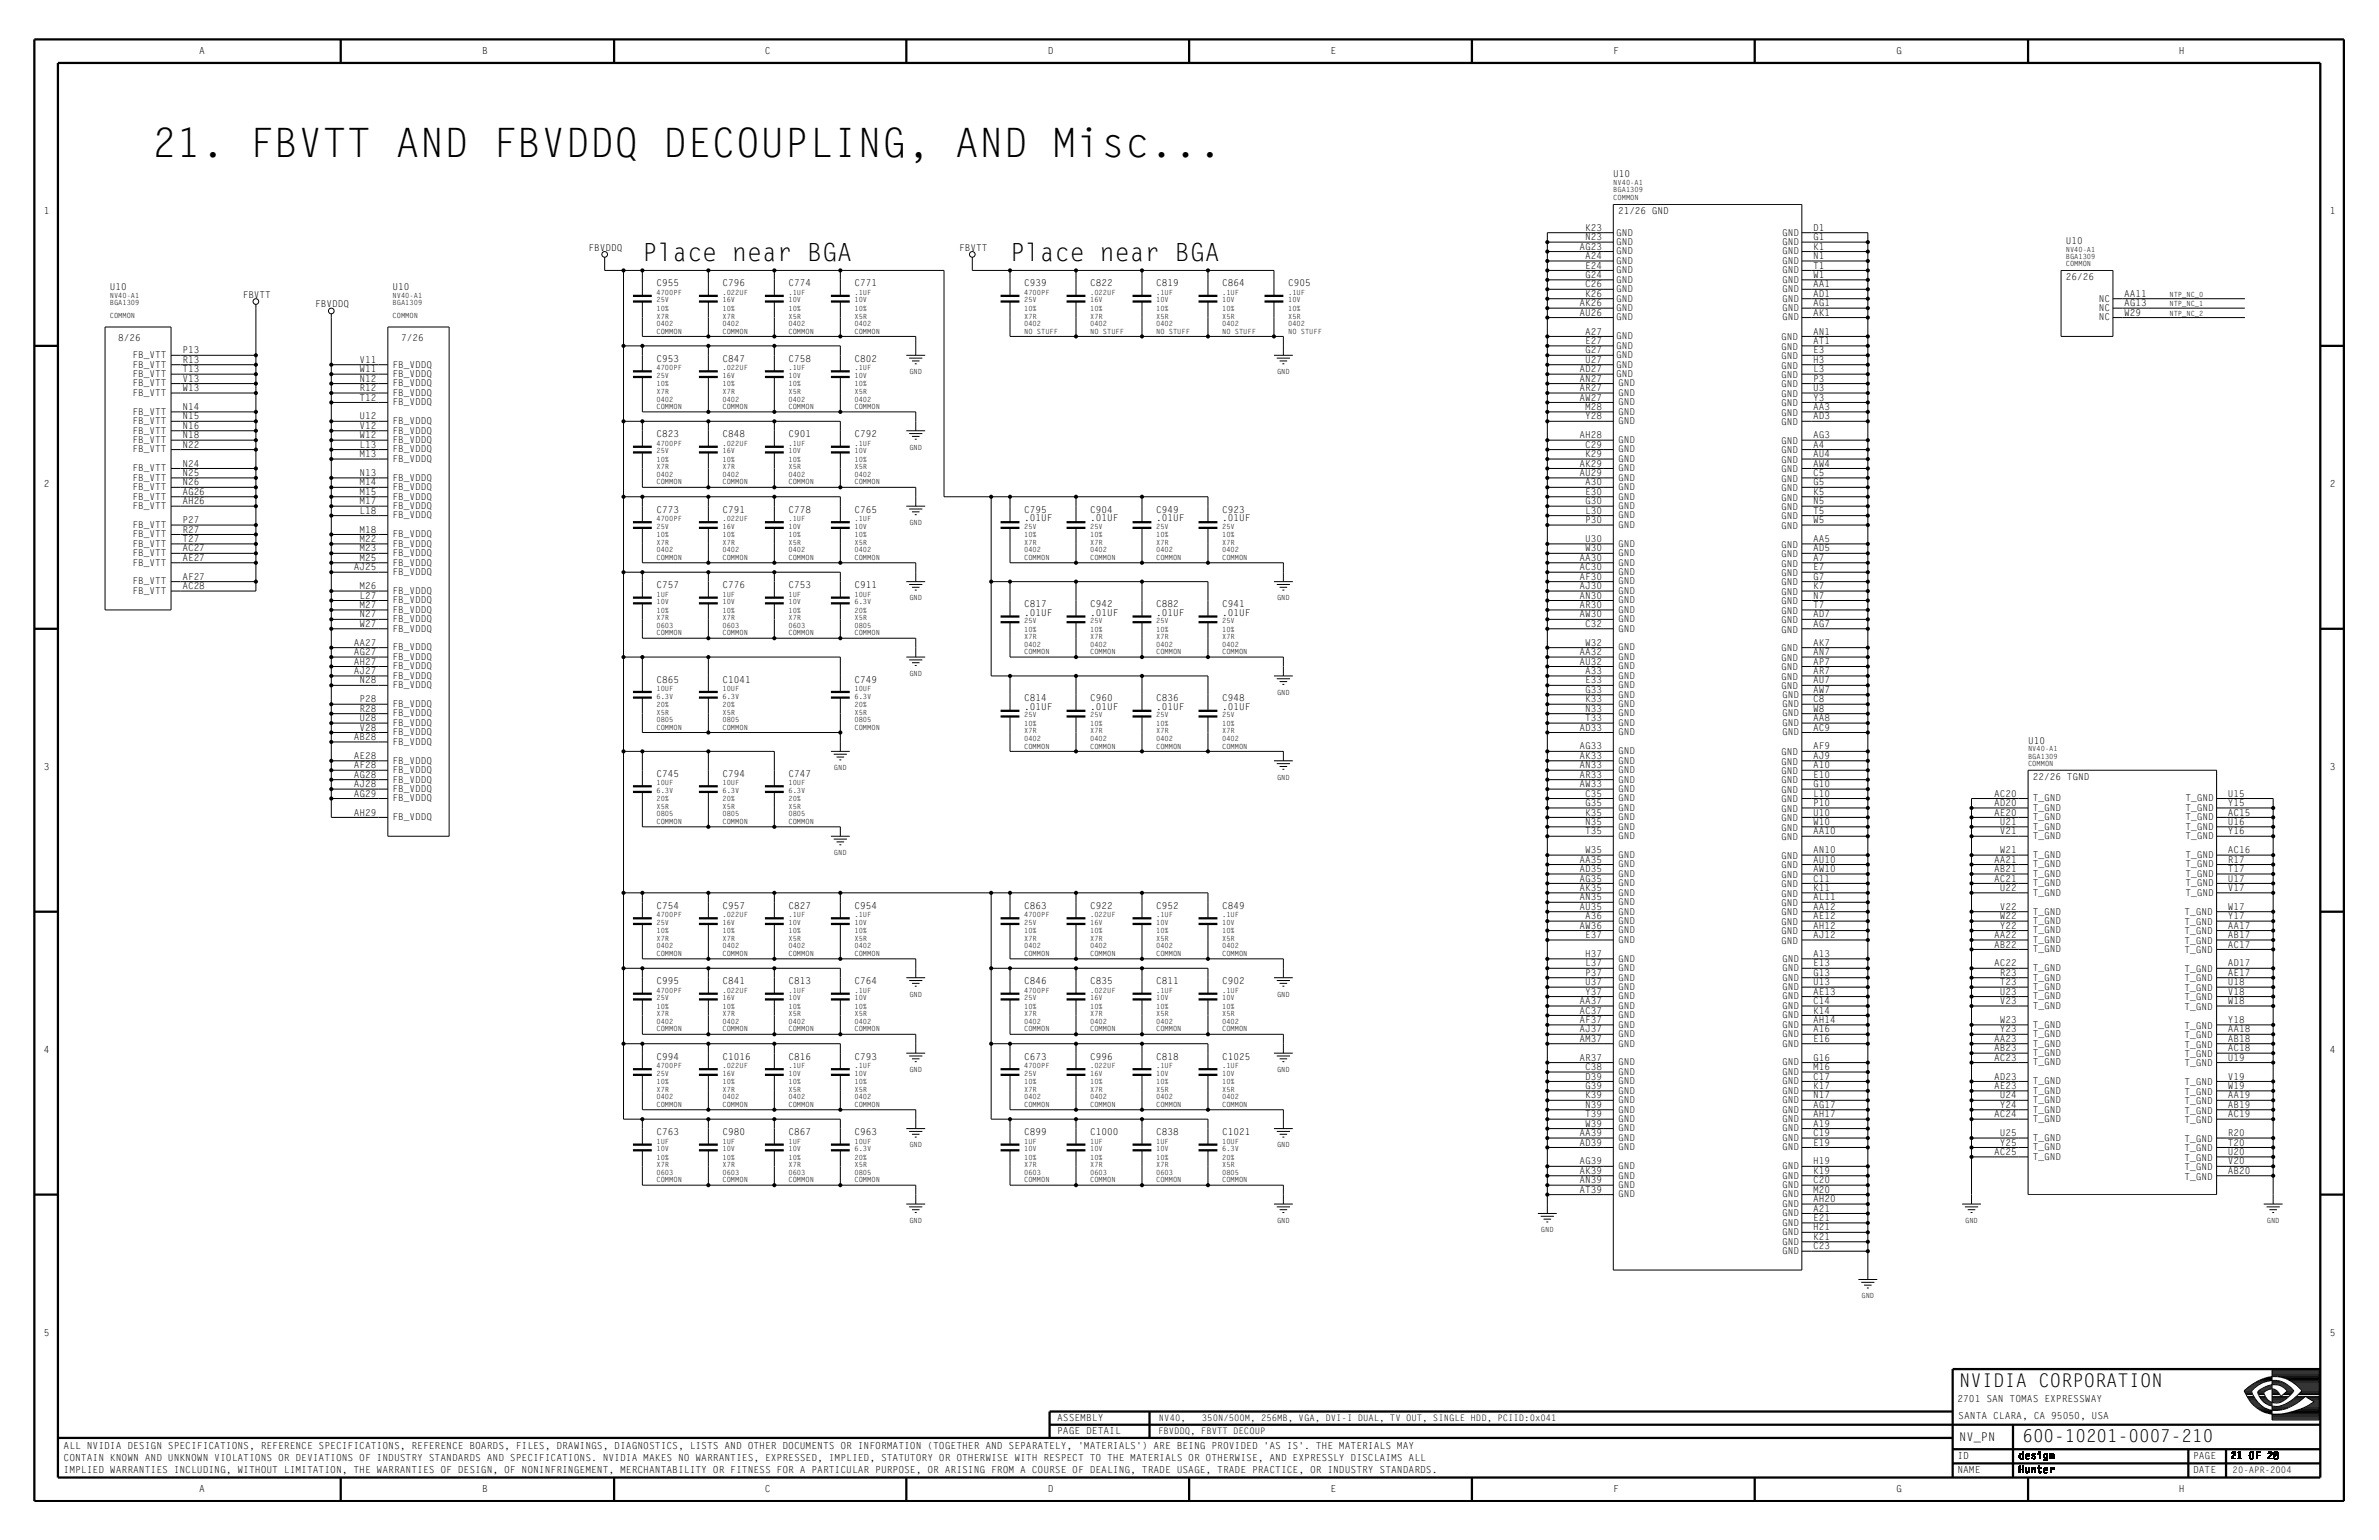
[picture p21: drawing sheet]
<svg xmlns="http://www.w3.org/2000/svg" width="432mm" height="279mm" viewBox="0 0 432 279" stroke-linecap="round" stroke-linejoin="round" font-family="sans-serif">
<defs><g id="words">
<text font-size="7.4" x="27.6" y="28.5">21. FBVTT AND FBVDDQ DECOUPLING, AND Misc...</text>
<g font-size="4.5">
<text x="116.6" y="47.4">Place near BGA</text>
<text x="183.3" y="47.4">Place near BGA</text>
</g>
<text font-size="3.4" x="355.6" y="251.6">NVIDIA CORPORATION</text>
<text font-size="3.2" x="367.1" y="261.6">600-10201-0007-210</text>
<text font-size="2.2" x="355.6" y="261.4">NV_PN</text>
<g font-size="1.8">
<text x="36.2" y="9.7">A</text>
<text x="87.5" y="9.7">B</text>
<text x="138.8" y="9.7">C</text>
<text x="190.2" y="9.7">D</text>
<text x="241.5" y="9.7">E</text>
<text x="292.8" y="9.7">F</text>
<text x="344.2" y="9.7">G</text>
<text x="395.5" y="9.7">H</text>
<text x="7.9" y="38.8">1</text>
<text x="422.9" y="38.8">1</text>
<text x="7.9" y="88.4">2</text>
<text x="422.9" y="88.4">2</text>
<text x="7.9" y="139.7">3</text>
<text x="422.9" y="139.7">3</text>
<text x="7.9" y="191.1">4</text>
<text x="422.9" y="191.1">4</text>
<text x="7.9" y="242.4">5</text>
<text x="422.9" y="242.4">5</text>
<text x="191.9" y="257.8">ASSEMBLY</text>
<text x="355.3" y="254.4">2701 SAN TOMAS EXPRESSWAY</text>
<text x="355.4" y="257.5">SANTA CLARA, CA 95050, USA</text>
<text x="11.5" y="262.9">ALL NVIDIA DESIGN SPECIFICATIONS, REFERENCE SPECIFICATIONS, REFERENCE BOARDS, FILES, DRAWINGS, DIAGNOSTICS, LISTS AND OTHER DOCUMENTS OR INFORMATION (TOGETHER AND SEPARATELY, 'MATERIALS') ARE BEING PROVIDED 'AS IS'. THE MATERIALS MAY</text>
<text x="191.9" y="260.2">PAGE DETAIL</text>
<text x="11.5" y="265">CONTAIN KNOWN AND UNKNOWN VIOLATIONS OR DEVIATIONS OF INDUSTRY STANDARDS AND SPECIFICATIONS. NVIDIA MAKES NO WARRANTIES, EXPRESSED, IMPLIED, STATUTORY OR OTHERWISE WITH RESPECT TO THE MATERIALS OR OTHERWISE, AND EXPRESSLY DISCLAIMS ALL</text>
<text x="11.5" y="267.2">IMPLIED WARRANTIES INCLUDING, WITHOUT LIMITATION, THE WARRANTIES OF DESIGN, OF NONINFRINGEMENT, MERCHANTABILITY OR FITNESS FOR A PARTICULAR PURPOSE, OR ARISING FROM A COURSE OF DEALING, TRADE USAGE, TRADE PRACTICE, OR INDUSTRY STANDARDS.</text>
<text x="355.3" y="264.6">ID</text>
<text x="355.3" y="267.2">NAME</text>
<text x="366.4" y="267.2">Hunter</text>
<text x="366.4" y="264.6">design</text>
<text x="398" y="264.6">PAGE</text>
<text x="398" y="267.2">DATE</text>
<text x="404.9" y="264.6">21 OF 28</text>
<text x="36.2" y="270.6">A</text>
<text x="87.5" y="270.6">B</text>
<text x="138.8" y="270.6">C</text>
<text x="190.2" y="270.6">D</text>
<text x="241.5" y="270.6">E</text>
<text x="292.8" y="270.6">F</text>
<text x="344.2" y="270.6">G</text>
<text x="395.5" y="270.6">H</text>
</g>
<g font-size="1.7">
<text x="292.8" y="32.1">U10</text>
<text x="287.7" y="41.9">K23</text>
<text x="293.7" y="38.8">21/26 GND</text>
<text x="329.1" y="41.9">D1</text>
<text x="106.8" y="45.5">FBVDDQ</text>
<text x="174.1" y="45.5">FBVTT</text>
<text x="286.7" y="45.3">AG23</text>
<text x="287.7" y="47">A24</text>
<text x="287.7" y="43.6">N23</text>
<text x="293.3" y="42.7">GND</text>
<text x="293.3" y="47.9">GND</text>
<text x="293.3" y="46.2">GND</text>
<text x="293.3" y="44.4">GND</text>
<text x="323.5" y="42.7">GND</text>
<text x="323.5" y="44.4">GND</text>
<text x="323.5" y="46.2">GND</text>
<text x="323.5" y="47.9">GND</text>
<text x="329.1" y="43.6">G1</text>
<text x="329.1" y="45.3">K1</text>
<text x="329.1" y="47">N1</text>
<text x="375" y="44.3">U10</text>
<text x="19.9" y="52.7">U10</text>
<text x="71.3" y="52.7">U10</text>
<text x="119.2" y="52">C955</text>
<text x="131.1" y="52">C796</text>
<text x="143.1" y="52">C774</text>
<text x="155.1" y="52">C771</text>
<text x="185.9" y="52">C939</text>
<text x="197.9" y="52">C822</text>
<text x="209.8" y="52">C819</text>
<text x="221.8" y="52">C864</text>
<text x="233.8" y="52">C905</text>
<text x="287.7" y="53.9">K26</text>
<text x="287.7" y="52.1">C26</text>
<text x="287.7" y="50.4">G24</text>
<text x="287.7" y="48.7">E24</text>
<text x="293.3" y="49.6">GND</text>
<text x="293.3" y="51.3">GND</text>
<text x="293.3" y="53">GND</text>
<text x="323.5" y="49.6">GND</text>
<text x="323.5" y="51.3">GND</text>
<text x="323.5" y="53">GND</text>
<text x="329.1" y="48.7">T1</text>
<text x="329.1" y="50.4">W1</text>
<text x="329.1" y="52.1">AA1</text>
<text x="329.1" y="53.9">AD1</text>
<text x="375" y="50.8">26/26</text>
<text x="385.6" y="53.9">AA11</text>
<text x="44" y="54">FBVTT</text>
<text x="57.2" y="55.7">FBVDDQ</text>
<text x="286.7" y="57.3">AU26</text>
<text x="286.7" y="55.6">AK26</text>
<text x="293.3" y="58.1">GND</text>
<text x="293.3" y="56.4">GND</text>
<text x="293.3" y="54.7">GND</text>
<text x="323.5" y="54.7">GND</text>
<text x="323.5" y="58.1">GND</text>
<text x="323.5" y="56.4">GND</text>
<text x="329.1" y="55.6">AG1</text>
<text x="329.1" y="57.3">AK1</text>
<text x="380.9" y="54.7">NC</text>
<text x="380.9" y="56.4">NC</text>
<text x="380.9" y="58.1">NC</text>
<text x="385.6" y="57.3">W29</text>
<text x="385.6" y="55.6">AG13</text>
<text x="21.5" y="61.9">8/26</text>
<text x="24" y="65">FB_VTT</text>
<text x="33.1" y="65.8">R13</text>
<text x="33.1" y="64.1">P13</text>
<text x="65.3" y="65.8">V11</text>
<text x="72.8" y="61.9">7/26</text>
<text x="119.2" y="65.7">C953</text>
<text x="131.1" y="65.7">C847</text>
<text x="143.1" y="65.7">C758</text>
<text x="155.1" y="65.7">C802</text>
<text x="287.7" y="65.8">U27</text>
<text x="287.7" y="64.1">G27</text>
<text x="287.7" y="62.4">E27</text>
<text x="287.7" y="60.7">A27</text>
<text x="293.3" y="63.3">GND</text>
<text x="293.3" y="65">GND</text>
<text x="293.3" y="61.6">GND</text>
<text x="323.3" y="63.4">GND</text>
<text x="323.3" y="61.7">GND</text>
<text x="323.3" y="65.1">GND</text>
<text x="329.1" y="65.8">H3</text>
<text x="329.1" y="64.1">E3</text>
<text x="329.1" y="62.4">AT1</text>
<text x="329.1" y="60.7">AN1</text>
<text x="24" y="71.8">FB_VTT</text>
<text x="24" y="70.1">FB_VTT</text>
<text x="24" y="68.4">FB_VTT</text>
<text x="24" y="66.7">FB_VTT</text>
<text x="33.1" y="71">W13</text>
<text x="33.1" y="69.3">V13</text>
<text x="33.1" y="67.5">T13</text>
<text x="65.3" y="67.5">W11</text>
<text x="65.3" y="69.3">N12</text>
<text x="65.3" y="71">R12</text>
<text x="71.3" y="71.8">FB_VDDQ</text>
<text x="71.3" y="70.1">FB_VDDQ</text>
<text x="71.3" y="68.4">FB_VDDQ</text>
<text x="71.3" y="66.7">FB_VDDQ</text>
<text x="286.7" y="71">AR27</text>
<text x="286.7" y="69.3">AN27</text>
<text x="286.7" y="67.5">AD27</text>
<text x="293.3" y="66.7">GND</text>
<text x="293.3" y="68.4">GND</text>
<text x="293.7" y="70.1">GND</text>
<text x="293.7" y="71.8">GND</text>
<text x="323.3" y="66.9">GND</text>
<text x="323.3" y="68.6">GND</text>
<text x="323.3" y="72">GND</text>
<text x="323.3" y="70.3">GND</text>
<text x="329.1" y="67.5">L3</text>
<text x="329.1" y="69.3">P3</text>
<text x="329.1" y="71">U3</text>
<text x="24" y="77">FB_VTT</text>
<text x="24" y="75.2">FB_VTT</text>
<text x="33.1" y="77.8">N16</text>
<text x="33.1" y="76.1">N15</text>
<text x="33.1" y="74.4">N14</text>
<text x="65.3" y="72.7">T12</text>
<text x="65.3" y="76.1">U12</text>
<text x="65.3" y="77.8">V12</text>
<text x="71.3" y="73.5">FB_VDDQ</text>
<text x="71.3" y="77">FB_VDDQ</text>
<text x="286.7" y="72.7">AW27</text>
<text x="287.7" y="74.4">M28</text>
<text x="287.7" y="76.1">Y28</text>
<text x="293.7" y="73.5">GND</text>
<text x="293.7" y="75.2">GND</text>
<text x="293.7" y="77">GND</text>
<text x="323.3" y="73.7">GND</text>
<text x="323.3" y="75.4">GND</text>
<text x="323.3" y="77.1">GND</text>
<text x="329.1" y="72.7">Y3</text>
<text x="329.1" y="74.4">AA3</text>
<text x="329.1" y="76.1">AD3</text>
<text x="24" y="80.4">FB_VTT</text>
<text x="24" y="82.1">FB_VTT</text>
<text x="24" y="78.7">FB_VTT</text>
<text x="33.1" y="81.2">N22</text>
<text x="33.1" y="79.5">N18</text>
<text x="65.3" y="79.5">W12</text>
<text x="65.3" y="81.2">L13</text>
<text x="65.3" y="82.9">M13</text>
<text x="71.3" y="78.7">FB_VDDQ</text>
<text x="71.3" y="83.8">FB_VDDQ</text>
<text x="71.3" y="82.1">FB_VDDQ</text>
<text x="71.3" y="80.4">FB_VDDQ</text>
<text x="119.2" y="79.3">C823</text>
<text x="131.1" y="79.3">C848</text>
<text x="143.1" y="79.3">C901</text>
<text x="155.1" y="79.3">C792</text>
<text x="286.7" y="79.5">AH28</text>
<text x="287.7" y="82.9">K29</text>
<text x="287.7" y="81.2">C29</text>
<text x="293.7" y="80.4">GND</text>
<text x="293.7" y="83.8">GND</text>
<text x="293.7" y="82.1">GND</text>
<text x="323.3" y="80.5">GND</text>
<text x="323.3" y="84">GND</text>
<text x="323.3" y="82.3">GND</text>
<text x="329.1" y="82.9">AU4</text>
<text x="329.1" y="81.2">A4</text>
<text x="329.1" y="79.5">AG3</text>
<text x="24" y="88.9">FB_VTT</text>
<text x="24" y="85.5">FB_VTT</text>
<text x="24" y="87.2">FB_VTT</text>
<text x="33.1" y="89.8">AG26</text>
<text x="33.1" y="88.1">N26</text>
<text x="33.1" y="86.4">N25</text>
<text x="33.1" y="84.7">N24</text>
<text x="65.3" y="89.8">M15</text>
<text x="65.3" y="88.1">M14</text>
<text x="65.3" y="86.4">N13</text>
<text x="71.3" y="87.2">FB_VDDQ</text>
<text x="71.3" y="88.9">FB_VDDQ</text>
<text x="286.7" y="86.4">AU29</text>
<text x="286.7" y="84.7">AK29</text>
<text x="287.7" y="89.8">E30</text>
<text x="287.7" y="88.1">A30</text>
<text x="293.7" y="85.5">GND</text>
<text x="293.7" y="87.2">GND</text>
<text x="293.7" y="88.9">GND</text>
<text x="323.3" y="85.7">GND</text>
<text x="323.3" y="87.4">GND</text>
<text x="323.3" y="89.1">GND</text>
<text x="329.1" y="84.7">AW4</text>
<text x="329.1" y="86.4">C5</text>
<text x="329.1" y="88.1">G5</text>
<text x="329.1" y="89.8">K5</text>
<text x="24" y="95.8">FB_VTT</text>
<text x="24" y="92.4">FB_VTT</text>
<text x="24" y="90.6">FB_VTT</text>
<text x="33.1" y="94.9">P27</text>
<text x="33.1" y="91.5">AH26</text>
<text x="65.3" y="91.5">M17</text>
<text x="65.3" y="93.2">L18</text>
<text x="71.3" y="90.6">FB_VDDQ</text>
<text x="71.3" y="92.4">FB_VDDQ</text>
<text x="71.3" y="94.1">FB_VDDQ</text>
<text x="119.2" y="93">C773</text>
<text x="131.1" y="93">C791</text>
<text x="143.1" y="93">C778</text>
<text x="155.1" y="93">C765</text>
<text x="185.9" y="93">C795</text>
<text x="185.9" y="94.6">.01UF</text>
<text x="197.9" y="93">C904</text>
<text x="197.9" y="94.6">.01UF</text>
<text x="209.8" y="94.6">.01UF</text>
<text x="209.8" y="93">C949</text>
<text x="221.8" y="93">C923</text>
<text x="221.8" y="94.6">.01UF</text>
<text x="287.7" y="91.5">G30</text>
<text x="287.7" y="93.2">L30</text>
<text x="287.7" y="94.9">P30</text>
<text x="293.7" y="94.1">GND</text>
<text x="293.7" y="92.4">GND</text>
<text x="293.7" y="90.6">GND</text>
<text x="293.7" y="95.8">GND</text>
<text x="323.3" y="90.8">GND</text>
<text x="323.3" y="92.5">GND</text>
<text x="323.3" y="94.2">GND</text>
<text x="323.3" y="95.9">GND</text>
<text x="329.1" y="91.5">N5</text>
<text x="329.1" y="93.2">T5</text>
<text x="329.1" y="94.9">W5</text>
<text x="24" y="97.5">FB_VTT</text>
<text x="24" y="99.2">FB_VTT</text>
<text x="24" y="100.9">FB_VTT</text>
<text x="33.1" y="101.8">AE27</text>
<text x="33.1" y="100">AC27</text>
<text x="33.1" y="98.3">T27</text>
<text x="33.1" y="96.6">R27</text>
<text x="65.3" y="100">M23</text>
<text x="65.3" y="98.3">M22</text>
<text x="65.3" y="96.6">M18</text>
<text x="65.3" y="101.8">M25</text>
<text x="71.3" y="97.5">FB_VDDQ</text>
<text x="71.3" y="99.2">FB_VDDQ</text>
<text x="71.3" y="100.9">FB_VDDQ</text>
<text x="286.7" y="101.8">AA30</text>
<text x="287.7" y="100">W30</text>
<text x="287.7" y="98.3">U30</text>
<text x="293.7" y="100.9">GND</text>
<text x="293.7" y="99.2">GND</text>
<text x="323.3" y="99.4">GND</text>
<text x="323.3" y="101.1">GND</text>
<text x="329.1" y="100">AD5</text>
<text x="329.1" y="98.3">AA5</text>
<text x="329.1" y="101.8">A7</text>
<text x="24" y="107.7">FB_VTT</text>
<text x="24" y="106">FB_VTT</text>
<text x="24" y="102.6">FB_VTT</text>
<text x="33.1" y="106.9">AC28</text>
<text x="33.1" y="105.2">AF27</text>
<text x="64.2" y="103.5">AJ25</text>
<text x="65.3" y="106.9">M26</text>
<text x="71.3" y="102.6">FB_VDDQ</text>
<text x="71.3" y="104.3">FB_VDDQ</text>
<text x="71.3" y="107.7">FB_VDDQ</text>
<text x="119.2" y="106.7">C757</text>
<text x="131.1" y="106.7">C776</text>
<text x="143.1" y="106.7">C753</text>
<text x="155.1" y="106.7">C911</text>
<text x="286.7" y="106.9">AJ30</text>
<text x="286.7" y="105.2">AF30</text>
<text x="286.7" y="103.5">AC30</text>
<text x="293.7" y="102.6">GND</text>
<text x="293.7" y="104.3">GND</text>
<text x="293.7" y="107.7">GND</text>
<text x="293.7" y="106">GND</text>
<text x="323.3" y="102.8">GND</text>
<text x="323.3" y="106.2">GND</text>
<text x="323.3" y="104.5">GND</text>
<text x="323.3" y="107.9">GND</text>
<text x="329.1" y="103.5">E7</text>
<text x="329.1" y="105.2">G7</text>
<text x="329.1" y="106.9">K7</text>
<text x="65.3" y="110.3">M27</text>
<text x="65.3" y="108.6">L27</text>
<text x="65.3" y="113.7">W27</text>
<text x="65.3" y="112">N27</text>
<text x="71.3" y="109.5">FB_VDDQ</text>
<text x="71.3" y="111.2">FB_VDDQ</text>
<text x="71.3" y="112.9">FB_VDDQ</text>
<text x="185.9" y="110.1">C817</text>
<text x="185.9" y="111.7">.01UF</text>
<text x="197.9" y="110.1">C942</text>
<text x="197.9" y="111.7">.01UF</text>
<text x="209.8" y="111.7">.01UF</text>
<text x="209.8" y="110.1">C882</text>
<text x="221.8" y="111.7">.01UF</text>
<text x="221.8" y="110.1">C941</text>
<text x="286.7" y="110.3">AR30</text>
<text x="286.7" y="108.6">AN30</text>
<text x="286.7" y="112">AW30</text>
<text x="287.7" y="113.7">C32</text>
<text x="293.7" y="109.5">GND</text>
<text x="293.7" y="111.2">GND</text>
<text x="293.7" y="112.9">GND</text>
<text x="323.3" y="109.6">GND</text>
<text x="323.3" y="111.3">GND</text>
<text x="323.3" y="113.1">GND</text>
<text x="329.1" y="108.6">N7</text>
<text x="329.1" y="110.3">T7</text>
<text x="329.1" y="113.7">AG7</text>
<text x="329.1" y="112">AD7</text>
<text x="64.2" y="118.9">AG27</text>
<text x="64.2" y="117.2">AA27</text>
<text x="71.3" y="119.7">FB_VDDQ</text>
<text x="71.3" y="118">FB_VDDQ</text>
<text x="71.3" y="114.6">FB_VDDQ</text>
<text x="286.7" y="118.9">AA32</text>
<text x="287.7" y="117.2">W32</text>
<text x="293.7" y="114.6">GND</text>
<text x="293.7" y="118">GND</text>
<text x="293.7" y="119.7">GND</text>
<text x="323.3" y="114.8">GND</text>
<text x="323.3" y="119.9">GND</text>
<text x="323.3" y="118.2">GND</text>
<text x="329.1" y="118.9">AN7</text>
<text x="329.1" y="117.2">AK7</text>
<text x="64.2" y="120.6">AH27</text>
<text x="64.2" y="122.3">AJ27</text>
<text x="65.3" y="124">N28</text>
<text x="71.3" y="124.9">FB_VDDQ</text>
<text x="71.3" y="123.1">FB_VDDQ</text>
<text x="71.3" y="121.4">FB_VDDQ</text>
<text x="119.2" y="123.8">C865</text>
<text x="131.1" y="123.8">C1041</text>
<text x="155.1" y="123.8">C749</text>
<text x="286.7" y="120.6">AU32</text>
<text x="287.7" y="125.7">G33</text>
<text x="287.7" y="124">E33</text>
<text x="287.7" y="122.3">A33</text>
<text x="293.7" y="121.4">GND</text>
<text x="293.7" y="123.1">GND</text>
<text x="293.7" y="124.9">GND</text>
<text x="323.3" y="121.6">GND</text>
<text x="323.3" y="125">GND</text>
<text x="323.3" y="123.3">GND</text>
<text x="329.1" y="120.6">AP7</text>
<text x="329.1" y="122.3">AR7</text>
<text x="329.1" y="124">AU7</text>
<text x="329.1" y="125.7">AW7</text>
<text x="65.3" y="127.4">P28</text>
<text x="65.3" y="130.8">U28</text>
<text x="65.3" y="129.1">R28</text>
<text x="71.3" y="131.7">FB_VDDQ</text>
<text x="71.3" y="130">FB_VDDQ</text>
<text x="71.3" y="128.3">FB_VDDQ</text>
<text x="185.9" y="127.3">C814</text>
<text x="185.9" y="128.8">.01UF</text>
<text x="197.9" y="127.3">C960</text>
<text x="197.9" y="128.8">.01UF</text>
<text x="209.8" y="127.3">C836</text>
<text x="209.8" y="128.8">.01UF</text>
<text x="221.8" y="127.3">C948</text>
<text x="221.8" y="128.8">.01UF</text>
<text x="287.7" y="127.4">K33</text>
<text x="287.7" y="130.8">T33</text>
<text x="287.7" y="129.1">N33</text>
<text x="293.7" y="128.3">GND</text>
<text x="293.7" y="126.6">GND</text>
<text x="293.7" y="130">GND</text>
<text x="293.7" y="131.7">GND</text>
<text x="323.5" y="128.3">GND</text>
<text x="323.5" y="126.6">GND</text>
<text x="323.5" y="130">GND</text>
<text x="323.5" y="131.7">GND</text>
<text x="329.1" y="127.4">C8</text>
<text x="329.1" y="130.8">AA8</text>
<text x="329.1" y="129.1">W8</text>
<text x="64.2" y="134.3">AB28</text>
<text x="64.2" y="137.7">AE28</text>
<text x="65.3" y="132.6">V28</text>
<text x="71.3" y="135.1">FB_VDDQ</text>
<text x="71.3" y="133.4">FB_VDDQ</text>
<text x="286.7" y="137.7">AK33</text>
<text x="286.7" y="136">AG33</text>
<text x="286.7" y="132.6">AD33</text>
<text x="293.7" y="136.8">GND</text>
<text x="293.7" y="133.4">GND</text>
<text x="323.3" y="137">GND</text>
<text x="323.5" y="133.4">GND</text>
<text x="329.1" y="136">AF9</text>
<text x="329.1" y="132.6">AC9</text>
<text x="329.1" y="137.7">AJ9</text>
<text x="368.1" y="135">U10</text>
<text x="64.2" y="139.4">AF28</text>
<text x="64.2" y="141.1">AG28</text>
<text x="64.2" y="142.8">AJ28</text>
<text x="71.3" y="138.5">FB_VDDQ</text>
<text x="71.3" y="140.3">FB_VDDQ</text>
<text x="71.3" y="142">FB_VDDQ</text>
<text x="71.3" y="143.7">FB_VDDQ</text>
<text x="119.2" y="140.9">C745</text>
<text x="131.1" y="140.9">C794</text>
<text x="143.1" y="140.9">C747</text>
<text x="286.7" y="142.8">AW33</text>
<text x="286.7" y="141.1">AR33</text>
<text x="286.7" y="139.4">AN33</text>
<text x="293.7" y="138.5">GND</text>
<text x="293.7" y="140.3">GND</text>
<text x="293.7" y="143.7">GND</text>
<text x="293.7" y="142">GND</text>
<text x="323.3" y="138.7">GND</text>
<text x="323.3" y="142.1">GND</text>
<text x="323.3" y="140.4">GND</text>
<text x="323.3" y="143.9">GND</text>
<text x="329.1" y="139.4">A10</text>
<text x="329.1" y="141.1">E10</text>
<text x="329.1" y="142.8">G10</text>
<text x="369" y="141.5">22/26 TGND</text>
<text x="64.2" y="144.5">AG29</text>
<text x="64.2" y="148">AH29</text>
<text x="71.3" y="145.4">FB_VDDQ</text>
<text x="71.3" y="148.8">FB_VDDQ</text>
<text x="287.7" y="144.5">C35</text>
<text x="287.7" y="146.2">G35</text>
<text x="287.7" y="149.7">N35</text>
<text x="287.7" y="148">K35</text>
<text x="293.7" y="145.4">GND</text>
<text x="293.7" y="147.1">GND</text>
<text x="293.7" y="148.8">GND</text>
<text x="323.3" y="145.6">GND</text>
<text x="323.3" y="147.3">GND</text>
<text x="323.3" y="149">GND</text>
<text x="329.1" y="144.5">L10</text>
<text x="329.1" y="146.2">P10</text>
<text x="329.1" y="149.7">W10</text>
<text x="329.1" y="148">U10</text>
<text x="361.9" y="144.5">AC20</text>
<text x="361.9" y="146.2">AD20</text>
<text x="361.9" y="148">AE20</text>
<text x="363" y="149.7">U21</text>
<text x="369" y="148.8">T_GND</text>
<text x="369" y="145.4">T_GND</text>
<text x="369" y="147.1">T_GND</text>
<text x="396.7" y="148.8">T_GND</text>
<text x="396.7" y="145.4">T_GND</text>
<text x="396.7" y="147.1">T_GND</text>
<text x="404.4" y="144.5">U15</text>
<text x="404.4" y="146.2">Y15</text>
<text x="404.4" y="148">AC15</text>
<text x="404.4" y="149.7">U16</text>
<text x="287.7" y="154.8">W35</text>
<text x="287.7" y="151.4">T35</text>
<text x="293.7" y="150.5">GND</text>
<text x="293.7" y="152.2">GND</text>
<text x="293.7" y="155.7">GND</text>
<text x="323.3" y="150.7">GND</text>
<text x="323.3" y="152.4">GND</text>
<text x="323.3" y="155.8">GND</text>
<text x="329.1" y="154.8">AN10</text>
<text x="329.1" y="151.4">AA10</text>
<text x="363" y="151.4">V21</text>
<text x="363" y="154.8">W21</text>
<text x="369" y="150.5">T_GND</text>
<text x="369" y="155.7">T_GND</text>
<text x="369" y="152.2">T_GND</text>
<text x="396.7" y="152.2">T_GND</text>
<text x="396.7" y="150.5">T_GND</text>
<text x="396.7" y="155.7">T_GND</text>
<text x="404.4" y="151.4">Y16</text>
<text x="404.4" y="154.8">AC16</text>
<text x="286.7" y="161.6">AK35</text>
<text x="286.7" y="159.9">AG35</text>
<text x="286.7" y="158.2">AD35</text>
<text x="286.7" y="156.5">AA35</text>
<text x="293.7" y="159.1">GND</text>
<text x="293.7" y="157.4">GND</text>
<text x="293.7" y="160.8">GND</text>
<text x="323.3" y="157.5">GND</text>
<text x="323.3" y="161">GND</text>
<text x="323.3" y="159.2">GND</text>
<text x="329.1" y="158.2">AW10</text>
<text x="329.1" y="156.5">AU10</text>
<text x="329.1" y="159.9">C11</text>
<text x="329.1" y="161.6">K11</text>
<text x="361.9" y="156.5">AA21</text>
<text x="361.9" y="158.2">AB21</text>
<text x="361.9" y="159.9">AC21</text>
<text x="363" y="161.6">U22</text>
<text x="369" y="157.4">T_GND</text>
<text x="369" y="160.8">T_GND</text>
<text x="369" y="159.1">T_GND</text>
<text x="396.7" y="157.4">T_GND</text>
<text x="396.7" y="160.8">T_GND</text>
<text x="396.7" y="159.1">T_GND</text>
<text x="404.4" y="156.5">R17</text>
<text x="404.4" y="158.2">T17</text>
<text x="404.4" y="159.9">U17</text>
<text x="404.4" y="161.6">V17</text>
<text x="119.2" y="164.9">C754</text>
<text x="131.1" y="164.9">C957</text>
<text x="143.1" y="164.9">C827</text>
<text x="155.1" y="164.9">C954</text>
<text x="185.9" y="164.9">C863</text>
<text x="197.9" y="164.9">C922</text>
<text x="209.8" y="164.9">C952</text>
<text x="221.8" y="164.9">C849</text>
<text x="286.7" y="163.4">AN35</text>
<text x="286.7" y="165.1">AU35</text>
<text x="287.7" y="166.8">A36</text>
<text x="293.7" y="162.5">GND</text>
<text x="293.7" y="164.2">GND</text>
<text x="293.7" y="165.9">GND</text>
<text x="293.7" y="167.6">GND</text>
<text x="323.3" y="162.7">GND</text>
<text x="323.3" y="164.4">GND</text>
<text x="323.3" y="167.8">GND</text>
<text x="323.3" y="166.1">GND</text>
<text x="329.1" y="163.4">AL11</text>
<text x="329.1" y="166.8">AE12</text>
<text x="329.1" y="165.1">AA12</text>
<text x="363" y="166.8">W22</text>
<text x="363" y="165.1">V22</text>
<text x="369" y="162.5">T_GND</text>
<text x="369" y="165.9">T_GND</text>
<text x="369" y="167.6">T_GND</text>
<text x="396.5" y="166.1">T_GND</text>
<text x="396.5" y="167.8">T_GND</text>
<text x="396.7" y="162.5">T_GND</text>
<text x="404.4" y="165.1">W17</text>
<text x="404.4" y="166.8">Y17</text>
<text x="286.7" y="168.5">AW36</text>
<text x="287.7" y="173.6">H37</text>
<text x="287.7" y="170.2">E37</text>
<text x="293.7" y="169.3">GND</text>
<text x="293.7" y="171.1">GND</text>
<text x="323.3" y="169.5">GND</text>
<text x="323.3" y="171.2">GND</text>
<text x="329.1" y="170.2">AJ12</text>
<text x="329.1" y="168.5">AH12</text>
<text x="329.1" y="173.6">A13</text>
<text x="361.9" y="170.2">AA22</text>
<text x="361.9" y="171.9">AB22</text>
<text x="363" y="168.5">Y22</text>
<text x="369" y="169.3">T_GND</text>
<text x="369" y="171.1">T_GND</text>
<text x="369" y="172.8">T_GND</text>
<text x="396.5" y="172.9">T_GND</text>
<text x="396.5" y="171.2">T_GND</text>
<text x="396.5" y="169.5">T_GND</text>
<text x="404.4" y="168.5">AA17</text>
<text x="404.4" y="170.2">AB17</text>
<text x="404.4" y="171.9">AC17</text>
<text x="119.2" y="178.6">C995</text>
<text x="131.1" y="178.6">C841</text>
<text x="143.1" y="178.6">C813</text>
<text x="155.1" y="178.6">C764</text>
<text x="185.9" y="178.6">C846</text>
<text x="197.9" y="178.6">C835</text>
<text x="209.8" y="178.6">C811</text>
<text x="221.8" y="178.6">C902</text>
<text x="287.7" y="178.8">U37</text>
<text x="287.7" y="177">P37</text>
<text x="287.7" y="175.3">L37</text>
<text x="293.7" y="174.5">GND</text>
<text x="293.7" y="176.2">GND</text>
<text x="293.7" y="179.6">GND</text>
<text x="293.7" y="177.9">GND</text>
<text x="323.5" y="174.5">GND</text>
<text x="323.5" y="176.2">GND</text>
<text x="323.5" y="177.9">GND</text>
<text x="323.5" y="179.6">GND</text>
<text x="329.1" y="178.8">U13</text>
<text x="329.1" y="177">G13</text>
<text x="329.1" y="175.3">E13</text>
<text x="361.9" y="175.3">AC22</text>
<text x="363" y="178.8">T23</text>
<text x="363" y="177">R23</text>
<text x="369" y="179.6">T_GND</text>
<text x="369" y="177.9">T_GND</text>
<text x="369" y="176.2">T_GND</text>
<text x="396.5" y="176.4">T_GND</text>
<text x="396.5" y="178.1">T_GND</text>
<text x="396.5" y="179.8">T_GND</text>
<text x="404.4" y="175.3">AD17</text>
<text x="404.4" y="177">AE17</text>
<text x="404.4" y="178.8">U18</text>
<text x="286.7" y="185.6">AF37</text>
<text x="286.7" y="183.9">AC37</text>
<text x="286.7" y="182.2">AA37</text>
<text x="287.7" y="180.5">Y37</text>
<text x="293.7" y="181.3">GND</text>
<text x="293.7" y="183">GND</text>
<text x="293.7" y="184.7">GND</text>
<text x="323.5" y="181.3">GND</text>
<text x="323.5" y="183">GND</text>
<text x="323.5" y="184.7">GND</text>
<text x="329.1" y="185.6">AH14</text>
<text x="329.1" y="180.5">AE13</text>
<text x="329.1" y="182.2">C14</text>
<text x="329.1" y="183.9">K14</text>
<text x="363" y="180.5">U23</text>
<text x="363" y="185.6">W23</text>
<text x="363" y="182.2">V23</text>
<text x="369" y="181.3">T_GND</text>
<text x="369" y="183">T_GND</text>
<text x="396.5" y="181.5">T_GND</text>
<text x="396.5" y="183.2">T_GND</text>
<text x="404.4" y="180.5">V18</text>
<text x="404.4" y="182.2">W18</text>
<text x="404.4" y="185.6">Y18</text>
<text x="286.7" y="189">AM37</text>
<text x="286.7" y="187.3">AJ37</text>
<text x="293.7" y="186.5">GND</text>
<text x="293.7" y="188.2">GND</text>
<text x="293.7" y="189.9">GND</text>
<text x="323.5" y="186.5">GND</text>
<text x="323.5" y="188.2">GND</text>
<text x="323.5" y="189.9">GND</text>
<text x="329.1" y="187.3">A16</text>
<text x="329.1" y="189">E16</text>
<text x="361.9" y="189">AA23</text>
<text x="361.9" y="190.7">AB23</text>
<text x="363" y="187.3">Y23</text>
<text x="369" y="189.9">T_GND</text>
<text x="369" y="188.2">T_GND</text>
<text x="369" y="186.5">T_GND</text>
<text x="369" y="191.6">T_GND</text>
<text x="396.5" y="190">T_GND</text>
<text x="396.5" y="188.3">T_GND</text>
<text x="396.5" y="186.6">T_GND</text>
<text x="396.5" y="191.8">T_GND</text>
<text x="404.4" y="187.3">AA18</text>
<text x="404.4" y="189">AB18</text>
<text x="404.4" y="190.7">AC18</text>
<text x="119.2" y="192.3">C994</text>
<text x="131.1" y="192.3">C1016</text>
<text x="143.1" y="192.3">C816</text>
<text x="155.1" y="192.3">C793</text>
<text x="185.9" y="192.3">C673</text>
<text x="197.9" y="192.3">C996</text>
<text x="209.8" y="192.3">C818</text>
<text x="221.8" y="192.3">C1025</text>
<text x="286.7" y="192.4">AR37</text>
<text x="287.7" y="197.6">G39</text>
<text x="287.7" y="195.9">D39</text>
<text x="287.7" y="194.2">C38</text>
<text x="293.7" y="195">GND</text>
<text x="293.7" y="193.3">GND</text>
<text x="293.7" y="196.7">GND</text>
<text x="323.5" y="196.7">GND</text>
<text x="323.5" y="195">GND</text>
<text x="323.5" y="193.3">GND</text>
<text x="329.1" y="192.4">G16</text>
<text x="329.1" y="194.2">M16</text>
<text x="329.1" y="195.9">C17</text>
<text x="329.1" y="197.6">K17</text>
<text x="361.9" y="192.4">AC23</text>
<text x="361.9" y="195.9">AD23</text>
<text x="361.9" y="197.6">AE23</text>
<text x="369" y="196.7">T_GND</text>
<text x="369" y="193.3">T_GND</text>
<text x="396.5" y="196.9">T_GND</text>
<text x="396.5" y="193.5">T_GND</text>
<text x="404.4" y="192.4">U19</text>
<text x="404.4" y="195.9">V19</text>
<text x="404.4" y="197.6">W19</text>
<text x="287.7" y="202.7">T39</text>
<text x="287.7" y="201">N39</text>
<text x="287.7" y="199.3">K39</text>
<text x="293.7" y="198.4">GND</text>
<text x="293.7" y="200.1">GND</text>
<text x="293.7" y="203.6">GND</text>
<text x="293.7" y="201.9">GND</text>
<text x="323.5" y="198.4">GND</text>
<text x="323.5" y="200.1">GND</text>
<text x="323.5" y="203.6">GND</text>
<text x="323.5" y="201.9">GND</text>
<text x="329.1" y="202.7">AH17</text>
<text x="329.1" y="201">AG17</text>
<text x="329.1" y="199.3">N17</text>
<text x="361.9" y="202.7">AC24</text>
<text x="363" y="199.3">U24</text>
<text x="363" y="201">Y24</text>
<text x="369" y="200.1">T_GND</text>
<text x="369" y="198.4">T_GND</text>
<text x="369" y="201.9">T_GND</text>
<text x="369" y="203.6">T_GND</text>
<text x="396.5" y="198.6">T_GND</text>
<text x="396.5" y="200.3">T_GND</text>
<text x="396.5" y="203.7">T_GND</text>
<text x="396.5" y="202">T_GND</text>
<text x="404.4" y="199.3">AA19</text>
<text x="404.4" y="201">AB19</text>
<text x="404.4" y="202.7">AC19</text>
<text x="119.2" y="206">C763</text>
<text x="131.1" y="206">C980</text>
<text x="143.1" y="206">C867</text>
<text x="155.1" y="206">C963</text>
<text x="185.9" y="206">C899</text>
<text x="197.9" y="206">C1000</text>
<text x="209.8" y="206">C838</text>
<text x="221.8" y="206">C1021</text>
<text x="286.7" y="207.8">AD39</text>
<text x="286.7" y="206.1">AA39</text>
<text x="287.7" y="204.4">W39</text>
<text x="293.7" y="207">GND</text>
<text x="293.7" y="205.3">GND</text>
<text x="293.7" y="208.7">GND</text>
<text x="323.5" y="207">GND</text>
<text x="323.5" y="205.3">GND</text>
<text x="323.5" y="208.7">GND</text>
<text x="329.1" y="204.4">A19</text>
<text x="329.1" y="206.1">C19</text>
<text x="329.1" y="207.8">E19</text>
<text x="361.9" y="209.6">AC25</text>
<text x="363" y="206.1">U25</text>
<text x="363" y="207.8">Y25</text>
<text x="369" y="208.7">T_GND</text>
<text x="369" y="207">T_GND</text>
<text x="396.5" y="207.2">T_GND</text>
<text x="396.5" y="208.9">T_GND</text>
<text x="404.4" y="206.1">R20</text>
<text x="404.4" y="207.8">T20</text>
<text x="404.4" y="209.6">U20</text>
<text x="286.7" y="214.7">AN39</text>
<text x="286.7" y="213">AK39</text>
<text x="286.7" y="211.3">AG39</text>
<text x="293.7" y="215.5">GND</text>
<text x="293.7" y="212.1">GND</text>
<text x="293.7" y="213.8">GND</text>
<text x="323.5" y="212.1">GND</text>
<text x="323.5" y="213.8">GND</text>
<text x="323.5" y="215.5">GND</text>
<text x="329.1" y="214.7">C20</text>
<text x="329.1" y="213">K19</text>
<text x="329.1" y="211.3">H19</text>
<text x="369" y="210.4">T_GND</text>
<text x="396.5" y="210.6">T_GND</text>
<text x="396.5" y="212.3">T_GND</text>
<text x="396.5" y="214">T_GND</text>
<text x="404.4" y="211.3">V20</text>
<text x="404.4" y="213">AB20</text>
<text x="286.7" y="216.4">AT39</text>
<text x="293.7" y="217.3">GND</text>
<text x="323.5" y="217.3">GND</text>
<text x="323.5" y="220.7">GND</text>
<text x="323.5" y="219">GND</text>
<text x="329.1" y="218.1">AH20</text>
<text x="329.1" y="216.4">M20</text>
<text x="329.1" y="219.8">A21</text>
<text x="329.1" y="221.5">E21</text>
<text x="323.5" y="227.5">GND</text>
<text x="323.5" y="222.4">GND</text>
<text x="323.5" y="224.1">GND</text>
<text x="323.5" y="225.8">GND</text>
<text x="329.1" y="223.2">H21</text>
<text x="329.1" y="225">K21</text>
<text x="329.1" y="226.7">C23</text>
</g>
<g font-size="1.6">
<text x="210.4" y="257.8">NV40,</text>
<text x="218.2" y="257.8">350N/500M, 256MB, VGA, DVI-I DUAL, TV OUT, SINGLE HDD, PCIID:0x041</text>
<text x="210.2" y="260.2">FBVDDQ, FBVTT DECOUP</text>
<text x="405.2" y="267.2">20-APR-2004</text>
</g>
<g font-size="1.3">
<text x="292.8" y="34.9">BGA1309</text>
<text x="292.8" y="33.5">NV40-A1</text>
<text x="292.8" y="36.2">COMMON</text>
<text x="375" y="47">BGA1309</text>
<text x="375" y="45.6">NV40-A1</text>
<text x="119.2" y="53.5">4700PF</text>
<text x="131.1" y="53.5">.022UF</text>
<text x="143.1" y="53.5">.1UF</text>
<text x="155.1" y="53.5">.1UF</text>
<text x="185.9" y="53.5">4700PF</text>
<text x="197.9" y="53.5">.022UF</text>
<text x="209.8" y="53.5">.1UF</text>
<text x="221.8" y="53.5">.1UF</text>
<text x="233.8" y="53.5">.1UF</text>
<text x="375" y="48.2">COMMON</text>
<text x="393.8" y="53.9">NTP_NC_0</text>
<text x="19.9" y="55.4">BGA1309</text>
<text x="19.9" y="54">NV40-A1</text>
<text x="19.9" y="57.6">COMMON</text>
<text x="71.3" y="55.4">BGA1309</text>
<text x="71.3" y="54">NV40-A1</text>
<text x="71.3" y="57.6">COMMON</text>
<text x="119.2" y="54.9">25V</text>
<text x="119.2" y="56.4">10%</text>
<text x="119.2" y="57.8">X7R</text>
<text x="119.2" y="59.2">0402</text>
<text x="131.1" y="57.8">X7R</text>
<text x="131.1" y="56.4">10%</text>
<text x="131.1" y="54.9">16V</text>
<text x="131.1" y="59.2">0402</text>
<text x="143.1" y="57.8">X5R</text>
<text x="143.1" y="56.4">10%</text>
<text x="143.1" y="54.9">10V</text>
<text x="143.1" y="59.2">0402</text>
<text x="155.1" y="56.4">10%</text>
<text x="155.1" y="54.9">10V</text>
<text x="155.1" y="57.8">X5R</text>
<text x="155.1" y="59.2">0402</text>
<text x="185.9" y="54.9">25V</text>
<text x="185.9" y="57.8">X7R</text>
<text x="185.9" y="56.4">10%</text>
<text x="185.9" y="59.2">0402</text>
<text x="197.9" y="54.9">16V</text>
<text x="197.9" y="57.8">X7R</text>
<text x="197.9" y="56.4">10%</text>
<text x="197.9" y="59.2">0402</text>
<text x="209.8" y="54.9">10V</text>
<text x="209.8" y="57.8">X5R</text>
<text x="209.8" y="56.4">10%</text>
<text x="209.8" y="59.2">0402</text>
<text x="221.8" y="54.9">10V</text>
<text x="221.8" y="56.4">10%</text>
<text x="221.8" y="57.8">X5R</text>
<text x="221.8" y="59.2">0402</text>
<text x="233.8" y="57.8">X5R</text>
<text x="233.8" y="56.4">10%</text>
<text x="233.8" y="54.9">10V</text>
<text x="233.8" y="59.2">0402</text>
<text x="393.8" y="55.6">NTP_NC_1</text>
<text x="393.8" y="57.3">NTP_NC_2</text>
<text x="119.2" y="60.5">COMMON</text>
<text x="131.1" y="60.5">COMMON</text>
<text x="143.1" y="60.5">COMMON</text>
<text x="155.1" y="60.5">COMMON</text>
<text x="185.9" y="60.5">NO STUFF</text>
<text x="197.9" y="60.5">NO STUFF</text>
<text x="209.8" y="60.5">NO STUFF</text>
<text x="221.8" y="60.5">NO STUFF</text>
<text x="233.8" y="60.5">NO STUFF</text>
<text x="119.2" y="67.2">4700PF</text>
<text x="119.2" y="68.6">25V</text>
<text x="119.2" y="70.1">10%</text>
<text x="119.2" y="71.5">X7R</text>
<text x="131.1" y="71.5">X7R</text>
<text x="131.1" y="70.1">10%</text>
<text x="131.1" y="68.6">16V</text>
<text x="131.1" y="67.2">.022UF</text>
<text x="143.1" y="67.2">.1UF</text>
<text x="143.1" y="71.5">X5R</text>
<text x="143.1" y="70.1">10%</text>
<text x="143.1" y="68.6">10V</text>
<text x="155.1" y="67.2">.1UF</text>
<text x="155.1" y="71.5">X5R</text>
<text x="155.1" y="70.1">10%</text>
<text x="155.1" y="68.6">10V</text>
<text x="165.1" y="67.9">GND</text>
<text x="231.8" y="67.9">GND</text>
<text x="119.2" y="74.2">COMMON</text>
<text x="119.2" y="72.8">0402</text>
<text x="131.1" y="72.8">0402</text>
<text x="131.1" y="74.2">COMMON</text>
<text x="143.1" y="72.8">0402</text>
<text x="143.1" y="74.2">COMMON</text>
<text x="155.1" y="72.8">0402</text>
<text x="155.1" y="74.2">COMMON</text>
<text x="119.2" y="80.9">4700PF</text>
<text x="119.2" y="83.8">10%</text>
<text x="119.2" y="82.3">25V</text>
<text x="131.1" y="83.8">10%</text>
<text x="131.1" y="80.9">.022UF</text>
<text x="131.1" y="82.3">16V</text>
<text x="143.1" y="80.9">.1UF</text>
<text x="143.1" y="82.3">10V</text>
<text x="143.1" y="83.8">10%</text>
<text x="155.1" y="80.9">.1UF</text>
<text x="155.1" y="83.8">10%</text>
<text x="155.1" y="82.3">10V</text>
<text x="165.1" y="81.6">GND</text>
<text x="119.2" y="87.9">COMMON</text>
<text x="119.2" y="86.5">0402</text>
<text x="119.2" y="85.2">X7R</text>
<text x="131.1" y="85.2">X7R</text>
<text x="131.1" y="86.5">0402</text>
<text x="131.1" y="87.9">COMMON</text>
<text x="143.1" y="85.2">X5R</text>
<text x="143.1" y="86.5">0402</text>
<text x="143.1" y="87.9">COMMON</text>
<text x="155.1" y="86.5">0402</text>
<text x="155.1" y="87.9">COMMON</text>
<text x="155.1" y="85.2">X5R</text>
<text x="119.2" y="94.6">4700PF</text>
<text x="119.2" y="95.9">25V</text>
<text x="131.1" y="94.6">.022UF</text>
<text x="131.1" y="95.9">16V</text>
<text x="143.1" y="95.9">10V</text>
<text x="143.1" y="94.6">.1UF</text>
<text x="155.1" y="94.6">.1UF</text>
<text x="155.1" y="95.9">10V</text>
<text x="165.1" y="95.3">GND</text>
<text x="185.9" y="95.9">25V</text>
<text x="197.9" y="95.9">25V</text>
<text x="209.8" y="95.9">25V</text>
<text x="221.8" y="95.9">25V</text>
<text x="119.2" y="101.6">COMMON</text>
<text x="119.2" y="97.5">10%</text>
<text x="119.2" y="98.9">X7R</text>
<text x="119.2" y="100.2">0402</text>
<text x="131.1" y="97.5">10%</text>
<text x="131.1" y="98.9">X7R</text>
<text x="131.1" y="100.2">0402</text>
<text x="131.1" y="101.6">COMMON</text>
<text x="143.1" y="98.9">X5R</text>
<text x="143.1" y="97.5">10%</text>
<text x="143.1" y="100.2">0402</text>
<text x="143.1" y="101.6">COMMON</text>
<text x="155.1" y="100.2">0402</text>
<text x="155.1" y="101.6">COMMON</text>
<text x="155.1" y="97.5">10%</text>
<text x="155.1" y="98.9">X5R</text>
<text x="185.9" y="97.5">10%</text>
<text x="185.9" y="98.9">X7R</text>
<text x="185.9" y="100.2">0402</text>
<text x="185.9" y="101.6">COMMON</text>
<text x="197.9" y="101.6">COMMON</text>
<text x="197.9" y="98.9">X7R</text>
<text x="197.9" y="100.2">0402</text>
<text x="197.9" y="97.5">10%</text>
<text x="209.8" y="97.5">10%</text>
<text x="209.8" y="98.9">X7R</text>
<text x="209.8" y="100.2">0402</text>
<text x="209.8" y="101.6">COMMON</text>
<text x="221.8" y="98.9">X7R</text>
<text x="221.8" y="97.5">10%</text>
<text x="221.8" y="100.2">0402</text>
<text x="221.8" y="101.6">COMMON</text>
<text x="119.2" y="108.3">1UF</text>
<text x="119.2" y="109.6">10V</text>
<text x="119.2" y="111.2">10%</text>
<text x="119.2" y="113.9">0603</text>
<text x="119.2" y="112.5">X7R</text>
<text x="131.1" y="109.6">10V</text>
<text x="131.1" y="108.3">1UF</text>
<text x="131.1" y="111.2">10%</text>
<text x="131.1" y="112.5">X7R</text>
<text x="131.1" y="113.9">0603</text>
<text x="143.1" y="108.3">1UF</text>
<text x="143.1" y="109.6">10V</text>
<text x="143.1" y="111.2">10%</text>
<text x="143.1" y="112.5">X7R</text>
<text x="143.1" y="113.9">0603</text>
<text x="155.1" y="108.3">10UF</text>
<text x="155.1" y="109.6">6.3V</text>
<text x="155.1" y="113.9">0805</text>
<text x="155.1" y="111.2">20%</text>
<text x="155.1" y="112.5">X5R</text>
<text x="165.1" y="108.9">GND</text>
<text x="185.9" y="113.1">25V</text>
<text x="197.9" y="113.1">25V</text>
<text x="209.8" y="113.1">25V</text>
<text x="221.8" y="113.1">25V</text>
<text x="231.8" y="108.9">GND</text>
<text x="119.2" y="115.3">COMMON</text>
<text x="131.1" y="115.3">COMMON</text>
<text x="143.1" y="115.3">COMMON</text>
<text x="155.1" y="115.3">COMMON</text>
<text x="185.9" y="116">X7R</text>
<text x="185.9" y="114.6">10%</text>
<text x="185.9" y="117.3">0402</text>
<text x="185.9" y="118.7">COMMON</text>
<text x="197.9" y="118.7">COMMON</text>
<text x="197.9" y="116">X7R</text>
<text x="197.9" y="117.3">0402</text>
<text x="197.9" y="114.6">10%</text>
<text x="209.8" y="114.6">10%</text>
<text x="209.8" y="116">X7R</text>
<text x="209.8" y="117.3">0402</text>
<text x="209.8" y="118.7">COMMON</text>
<text x="221.8" y="116">X7R</text>
<text x="221.8" y="114.6">10%</text>
<text x="221.8" y="117.3">0402</text>
<text x="221.8" y="118.7">COMMON</text>
<text x="119.2" y="125.4">10UF</text>
<text x="131.1" y="125.4">10UF</text>
<text x="155.1" y="125.4">10UF</text>
<text x="165.1" y="122.6">GND</text>
<text x="119.2" y="126.7">6.3V</text>
<text x="119.2" y="128.3">20%</text>
<text x="119.2" y="131">0805</text>
<text x="119.2" y="129.6">X5R</text>
<text x="131.1" y="126.7">6.3V</text>
<text x="131.1" y="128.3">20%</text>
<text x="131.1" y="129.6">X5R</text>
<text x="131.1" y="131">0805</text>
<text x="155.1" y="126.7">6.3V</text>
<text x="155.1" y="128.3">20%</text>
<text x="155.1" y="131">0805</text>
<text x="155.1" y="129.6">X5R</text>
<text x="185.9" y="130.2">25V</text>
<text x="185.9" y="131.7">10%</text>
<text x="197.9" y="131.7">10%</text>
<text x="197.9" y="130.2">25V</text>
<text x="209.8" y="131.7">10%</text>
<text x="209.8" y="130.2">25V</text>
<text x="221.8" y="130.2">25V</text>
<text x="221.8" y="131.7">10%</text>
<text x="231.8" y="126.1">GND</text>
<text x="119.2" y="132.4">COMMON</text>
<text x="131.1" y="132.4">COMMON</text>
<text x="155.1" y="132.4">COMMON</text>
<text x="185.9" y="135.8">COMMON</text>
<text x="185.9" y="134.4">0402</text>
<text x="185.9" y="133.1">X7R</text>
<text x="197.9" y="135.8">COMMON</text>
<text x="197.9" y="133.1">X7R</text>
<text x="197.9" y="134.4">0402</text>
<text x="209.8" y="133.1">X7R</text>
<text x="209.8" y="134.4">0402</text>
<text x="209.8" y="135.8">COMMON</text>
<text x="221.8" y="135.8">COMMON</text>
<text x="221.8" y="134.4">0402</text>
<text x="221.8" y="133.1">X7R</text>
<text x="368.1" y="137.7">BGA1309</text>
<text x="368.1" y="136.3">NV40-A1</text>
<text x="119.2" y="142.5">10UF</text>
<text x="119.2" y="143.9">6.3V</text>
<text x="131.1" y="142.5">10UF</text>
<text x="131.1" y="143.9">6.3V</text>
<text x="143.1" y="143.9">6.3V</text>
<text x="143.1" y="142.5">10UF</text>
<text x="151.4" y="139.7">GND</text>
<text x="231.8" y="141.5">GND</text>
<text x="368.1" y="138.9">COMMON</text>
<text x="119.2" y="149.5">COMMON</text>
<text x="119.2" y="145.4">20%</text>
<text x="119.2" y="146.8">X5R</text>
<text x="119.2" y="148.1">0805</text>
<text x="131.1" y="145.4">20%</text>
<text x="131.1" y="146.8">X5R</text>
<text x="131.1" y="148.1">0805</text>
<text x="131.1" y="149.5">COMMON</text>
<text x="143.1" y="145.4">20%</text>
<text x="143.1" y="146.8">X5R</text>
<text x="143.1" y="148.1">0805</text>
<text x="143.1" y="149.5">COMMON</text>
<text x="151.4" y="155.1">GND</text>
<text x="119.2" y="166.4">4700PF</text>
<text x="119.2" y="167.8">25V</text>
<text x="131.1" y="166.4">.022UF</text>
<text x="131.1" y="167.8">16V</text>
<text x="143.1" y="166.4">.1UF</text>
<text x="143.1" y="167.8">10V</text>
<text x="155.1" y="166.4">.1UF</text>
<text x="155.1" y="167.8">10V</text>
<text x="185.9" y="166.4">4700PF</text>
<text x="185.9" y="167.8">25V</text>
<text x="197.9" y="166.4">.022UF</text>
<text x="197.9" y="167.8">16V</text>
<text x="209.8" y="166.4">.1UF</text>
<text x="209.8" y="167.8">10V</text>
<text x="221.8" y="166.4">.1UF</text>
<text x="221.8" y="167.8">10V</text>
<text x="119.2" y="173.5">COMMON</text>
<text x="119.2" y="170.7">X7R</text>
<text x="119.2" y="169.3">10%</text>
<text x="119.2" y="172.1">0402</text>
<text x="131.1" y="170.7">X7R</text>
<text x="131.1" y="169.3">10%</text>
<text x="131.1" y="172.1">0402</text>
<text x="131.1" y="173.5">COMMON</text>
<text x="143.1" y="169.3">10%</text>
<text x="143.1" y="170.7">X5R</text>
<text x="143.1" y="172.1">0402</text>
<text x="143.1" y="173.5">COMMON</text>
<text x="155.1" y="172.1">0402</text>
<text x="155.1" y="173.5">COMMON</text>
<text x="155.1" y="169.3">10%</text>
<text x="155.1" y="170.7">X5R</text>
<text x="185.9" y="169.3">10%</text>
<text x="185.9" y="170.7">X7R</text>
<text x="185.9" y="172.1">0402</text>
<text x="185.9" y="173.5">COMMON</text>
<text x="197.9" y="173.5">COMMON</text>
<text x="197.9" y="169.3">10%</text>
<text x="197.9" y="170.7">X7R</text>
<text x="197.9" y="172.1">0402</text>
<text x="209.8" y="169.3">10%</text>
<text x="209.8" y="170.7">X5R</text>
<text x="209.8" y="172.1">0402</text>
<text x="209.8" y="173.5">COMMON</text>
<text x="221.8" y="170.7">X5R</text>
<text x="221.8" y="169.3">10%</text>
<text x="221.8" y="172.1">0402</text>
<text x="221.8" y="173.5">COMMON</text>
<text x="119.2" y="180.1">4700PF</text>
<text x="119.2" y="183">10%</text>
<text x="119.2" y="181.5">25V</text>
<text x="119.2" y="184.4">X7R</text>
<text x="119.2" y="185.8">0402</text>
<text x="131.1" y="180.1">.022UF</text>
<text x="131.1" y="183">10%</text>
<text x="131.1" y="181.5">16V</text>
<text x="131.1" y="184.4">X7R</text>
<text x="131.1" y="185.8">0402</text>
<text x="143.1" y="180.1">.1UF</text>
<text x="143.1" y="184.4">X5R</text>
<text x="143.1" y="183">10%</text>
<text x="143.1" y="181.5">10V</text>
<text x="143.1" y="185.8">0402</text>
<text x="155.1" y="180.1">.1UF</text>
<text x="155.1" y="185.8">0402</text>
<text x="155.1" y="183">10%</text>
<text x="155.1" y="184.4">X5R</text>
<text x="155.1" y="181.5">10V</text>
<text x="165.1" y="180.8">GND</text>
<text x="185.9" y="180.1">4700PF</text>
<text x="185.9" y="184.4">X7R</text>
<text x="185.9" y="183">10%</text>
<text x="185.9" y="181.5">25V</text>
<text x="185.9" y="185.8">0402</text>
<text x="197.9" y="180.1">.022UF</text>
<text x="197.9" y="181.5">16V</text>
<text x="197.9" y="183">10%</text>
<text x="197.9" y="184.4">X7R</text>
<text x="197.9" y="185.8">0402</text>
<text x="209.8" y="184.4">X5R</text>
<text x="209.8" y="183">10%</text>
<text x="209.8" y="181.5">10V</text>
<text x="209.8" y="180.1">.1UF</text>
<text x="209.8" y="185.8">0402</text>
<text x="221.8" y="180.1">.1UF</text>
<text x="221.8" y="183">10%</text>
<text x="221.8" y="184.4">X5R</text>
<text x="221.8" y="181.5">10V</text>
<text x="221.8" y="185.8">0402</text>
<text x="231.8" y="180.8">GND</text>
<text x="119.2" y="187.1">COMMON</text>
<text x="131.1" y="187.1">COMMON</text>
<text x="143.1" y="187.1">COMMON</text>
<text x="155.1" y="187.1">COMMON</text>
<text x="185.9" y="187.1">COMMON</text>
<text x="197.9" y="187.1">COMMON</text>
<text x="209.8" y="187.1">COMMON</text>
<text x="221.8" y="187.1">COMMON</text>
<text x="119.2" y="193.8">4700PF</text>
<text x="119.2" y="195.2">25V</text>
<text x="119.2" y="196.7">10%</text>
<text x="131.1" y="196.7">10%</text>
<text x="131.1" y="195.2">16V</text>
<text x="131.1" y="193.8">.022UF</text>
<text x="143.1" y="195.2">10V</text>
<text x="143.1" y="196.7">10%</text>
<text x="143.1" y="193.8">.1UF</text>
<text x="155.1" y="193.8">.1UF</text>
<text x="155.1" y="195.2">10V</text>
<text x="155.1" y="196.7">10%</text>
<text x="165.1" y="194.5">GND</text>
<text x="185.9" y="193.8">4700PF</text>
<text x="185.9" y="195.2">25V</text>
<text x="185.9" y="196.7">10%</text>
<text x="197.9" y="193.8">.022UF</text>
<text x="197.9" y="195.2">16V</text>
<text x="197.9" y="196.7">10%</text>
<text x="209.8" y="195.2">10V</text>
<text x="209.8" y="196.7">10%</text>
<text x="209.8" y="193.8">.1UF</text>
<text x="221.8" y="193.8">.1UF</text>
<text x="221.8" y="195.2">10V</text>
<text x="221.8" y="196.7">10%</text>
<text x="231.8" y="194.5">GND</text>
<text x="119.2" y="198.1">X7R</text>
<text x="119.2" y="200.8">COMMON</text>
<text x="119.2" y="199.5">0402</text>
<text x="131.1" y="198.1">X7R</text>
<text x="131.1" y="199.5">0402</text>
<text x="131.1" y="200.8">COMMON</text>
<text x="143.1" y="198.1">X5R</text>
<text x="143.1" y="199.5">0402</text>
<text x="143.1" y="200.8">COMMON</text>
<text x="155.1" y="198.1">X5R</text>
<text x="155.1" y="199.5">0402</text>
<text x="155.1" y="200.8">COMMON</text>
<text x="185.9" y="198.1">X7R</text>
<text x="185.9" y="199.5">0402</text>
<text x="185.9" y="200.8">COMMON</text>
<text x="197.9" y="198.1">X7R</text>
<text x="197.9" y="200.8">COMMON</text>
<text x="197.9" y="199.5">0402</text>
<text x="209.8" y="198.1">X5R</text>
<text x="209.8" y="199.5">0402</text>
<text x="209.8" y="200.8">COMMON</text>
<text x="221.8" y="198.1">X5R</text>
<text x="221.8" y="199.5">0402</text>
<text x="221.8" y="200.8">COMMON</text>
<text x="119.2" y="207.5">1UF</text>
<text x="119.2" y="208.9">10V</text>
<text x="131.1" y="207.5">1UF</text>
<text x="131.1" y="208.9">10V</text>
<text x="143.1" y="208.9">10V</text>
<text x="143.1" y="207.5">1UF</text>
<text x="155.1" y="207.5">10UF</text>
<text x="155.1" y="208.9">6.3V</text>
<text x="165.1" y="208.2">GND</text>
<text x="185.9" y="207.5">1UF</text>
<text x="185.9" y="208.9">10V</text>
<text x="197.9" y="207.5">1UF</text>
<text x="197.9" y="208.9">10V</text>
<text x="209.8" y="208.9">10V</text>
<text x="209.8" y="207.5">1UF</text>
<text x="221.8" y="207.5">10UF</text>
<text x="221.8" y="208.9">6.3V</text>
<text x="231.8" y="208.2">GND</text>
<text x="119.2" y="214.5">COMMON</text>
<text x="119.2" y="211.8">X7R</text>
<text x="119.2" y="210.4">10%</text>
<text x="119.2" y="213.1">0603</text>
<text x="131.1" y="210.4">10%</text>
<text x="131.1" y="211.8">X7R</text>
<text x="131.1" y="213.1">0603</text>
<text x="131.1" y="214.5">COMMON</text>
<text x="143.1" y="211.8">X7R</text>
<text x="143.1" y="210.4">10%</text>
<text x="143.1" y="213.1">0603</text>
<text x="143.1" y="214.5">COMMON</text>
<text x="155.1" y="213.1">0805</text>
<text x="155.1" y="214.5">COMMON</text>
<text x="155.1" y="210.4">20%</text>
<text x="155.1" y="211.8">X5R</text>
<text x="185.9" y="210.4">10%</text>
<text x="185.9" y="211.8">X7R</text>
<text x="185.9" y="213.1">0603</text>
<text x="185.9" y="214.5">COMMON</text>
<text x="197.9" y="214.5">COMMON</text>
<text x="197.9" y="213.1">0603</text>
<text x="197.9" y="211.8">X7R</text>
<text x="197.9" y="210.4">10%</text>
<text x="209.8" y="211.8">X7R</text>
<text x="209.8" y="210.4">10%</text>
<text x="209.8" y="213.1">0603</text>
<text x="209.8" y="214.5">COMMON</text>
<text x="221.8" y="211.8">X5R</text>
<text x="221.8" y="210.4">20%</text>
<text x="221.8" y="213.1">0805</text>
<text x="221.8" y="214.5">COMMON</text>
<text x="165.1" y="221.9">GND</text>
<text x="231.8" y="221.9">GND</text>
<text x="356.7" y="221.9">GND</text>
<text x="411.4" y="221.9">GND</text>
<text x="279.7" y="223.6">GND</text>
<text x="337.9" y="235.6">GND</text>
</g>
</g></defs>
<g fill="none" stroke="#000" stroke-width=".18">
<path d="M292.8 37.1h34.2zM292.8 37.1v193.3zM327 37.1v193.3zM19.1 59.3h11.9zM19.1 59.3v51.4zM31 59.3v51.4zM46.4 55.2v.7zM46.4 55.9v8.6zM60.1 57.6v8.6zM60.1 56.9v.7zM70.4 59.3h11.1zM70.4 59.3v92.4z"/>
<path d="M81.5 59.3v92.4zM109.8 49.1h3.4zM109.8 47.4v1.7zM109.8 46.7v.7zM113.2 49.1h3.4zM113.2 49.1v13.7zM116.6 50.8v2.9zM116.6 54.7v2.9zM116.6 49.1h12zM116.6 49.1v1.7zM116.6 57.6v3.4zM128.6 49.1h11.9z"/>
<path d="M128.6 49.1v1.7zM128.6 57.6v3.4zM128.6 50.8v2.9zM128.6 54.7v2.9zM140.5 50.8v2.9zM140.5 54.7v2.9zM140.5 49.1h12zM140.5 49.1v1.7zM140.5 57.6v3.4zM152.5 50.8v2.9zM152.5 54.7v2.9zM152.5 49.1h18.8z"/>
<path d="M152.5 49.1v1.7zM152.5 57.6v3.4zM171.3 49.1v41zM176.5 49.1h6.8zM176.5 47.4v1.7zM176.5 46.7v.7zM183.3 50.8v2.9zM183.3 54.7v2.9zM183.3 49.1h12zM183.3 49.1v1.7zM183.3 57.6v3.4zM195.3 50.8v2.9z"/>
<path d="M195.3 54.7v2.9zM195.3 49.1h12zM195.3 49.1v1.7zM195.3 57.6v3.4zM207.3 49.1h12zM207.3 49.1v1.7zM207.3 57.6v3.4zM207.3 50.8v2.9zM207.3 54.7v2.9zM219.3 49.1h11.9zM219.3 49.1v1.7zM219.3 57.6v3.4z"/>
<path d="M219.3 50.8v2.9zM219.3 54.7v2.9zM231.2 49.1v1.7zM231.2 57.6v3.4zM231.2 50.8v2.9zM231.2 54.7v2.9zM280.8 42.2h10.3zM280.8 43.9h10.3zM280.8 45.6h10.3zM280.8 47.4h10.3zM280.8 49.1h10.3zM280.8 50.8h10.3z"/>
<path d="M280.8 52.5h10.3zM280.8 54.2h10.3zM280.8 55.9h10.3zM280.8 57.6h10.3zM280.8 42.2v1.7zM280.8 43.9v1.7zM280.8 45.6v1.8zM280.8 47.4v1.7zM280.8 49.1v1.7zM280.8 50.8v1.7zM280.8 52.5v1.7zM280.8 54.2v1.7z"/>
<path d="M280.8 55.9v1.7zM280.8 57.6v3.4zM291.1 55.9h1.7zM291.1 57.6h1.7zM291.1 54.2h1.7zM291.1 50.8h1.7zM291.1 52.5h1.7zM291.1 49.1h1.7zM291.1 47.4h1.7zM291.1 43.9h1.7zM291.1 45.6h1.7zM291.1 42.2h1.7z"/>
<path d="M327 55.9h1.8zM327 57.6h1.8zM327 50.8h1.8zM327 54.2h1.8zM327 52.5h1.8zM327 49.1h1.8zM327 47.4h1.8zM327 45.6h1.8zM327 43.9h1.8zM327 42.2h1.8zM328.8 42.2h10.2zM328.8 43.9h10.2z"/>
<path d="M328.8 45.6h10.2zM328.8 47.4h10.2zM328.8 49.1h10.2zM328.8 50.8h10.2zM328.8 52.5h10.2zM328.8 54.2h10.2zM328.8 55.9h10.2zM328.8 57.6h10.2zM339 42.2v1.7zM339 43.9v1.7zM339 45.6v1.8zM339 47.4v1.7z"/>
<path d="M339 49.1v1.7zM339 50.8v1.7zM339 52.5v1.7zM339 54.2v1.7zM339 55.9v1.7zM339 57.6v3.4zM374.1 49.1h9.4zM374.1 49.1v11.9zM383.5 54.2h1.7zM383.5 49.1v11.9zM383.5 55.9h1.7zM383.5 57.6h1.7z"/>
<path d="M385.2 57.6h22.3zM385.2 55.9h22.3zM385.2 54.2h22.3zM31 64.5h1.8zM31 66.2h1.8zM31 67.9h1.8zM31 69.6h1.8zM31 71.3h1.8zM31 74.7h1.8zM31 79.9h1.8zM31 78.1h1.8zM31 76.4h1.8z"/>
<path d="M32.8 79.9h13.6zM32.8 78.1h13.6zM32.8 76.4h13.6zM32.8 74.7h13.6zM32.8 71.3h13.6zM32.8 69.6h13.6zM32.8 67.9h13.6zM32.8 66.2h13.6zM32.8 64.5h13.6zM46.4 64.5v1.7zM46.4 66.2v1.7zM46.4 67.9v1.7z"/>
<path d="M46.4 69.6v1.7zM46.4 71.3v3.4zM46.4 74.7v1.7zM46.4 76.4v1.7zM46.4 78.1v1.8zM46.4 79.9v1.7zM60.1 73h8.6zM60.1 71.3h8.6zM60.1 69.6h8.6zM60.1 67.9h8.6zM60.1 66.2h8.6zM60.1 66.2v1.7z"/>
<path d="M60.1 67.9v1.7zM60.1 69.6v1.7zM60.1 71.3v1.7zM60.1 73v3.4zM60.1 79.9h8.6zM60.1 78.1h8.6zM60.1 76.4h8.6zM60.1 76.4v1.7zM60.1 78.1v1.8zM60.1 79.9v1.7zM68.7 66.2h1.7zM68.7 67.9h1.7z"/>
<path d="M68.7 69.6h1.7zM68.7 71.3h1.7zM68.7 73h1.7zM68.7 78.1h1.7zM68.7 76.4h1.7zM68.7 79.9h1.7zM113.2 62.8h3.4zM113.2 62.8v13.6zM113.2 76.4h3.4zM113.2 76.4v13.7zM116.6 64.5v2.9zM116.6 68.4v2.9z"/>
<path d="M116.6 78.1v3zM116.6 76.4h12zM116.6 62.8h12zM116.6 74.7h12zM116.6 61h12zM116.6 62.8v1.7zM116.6 71.3v3.4zM116.6 76.4v1.7zM128.6 62.8h11.9zM128.6 74.7h11.9zM128.6 61h11.9zM128.6 62.8v1.7z"/>
<path d="M128.6 71.3v3.4zM128.6 76.4h11.9zM128.6 76.4v1.7zM128.6 64.5v2.9zM128.6 68.4v2.9zM128.6 78.1v3zM140.5 64.5v2.9zM140.5 68.4v2.9zM140.5 78.1v3zM140.5 76.4h12zM140.5 62.8h12zM140.5 74.7h12z"/>
<path d="M140.5 61h12zM140.5 62.8v1.7zM140.5 71.3v3.4zM140.5 76.4v1.7zM152.5 64.5v2.9zM152.5 68.4v2.9zM152.5 78.1v3zM152.5 74.7h13.7zM152.5 61h13.7zM152.5 62.8v1.7zM152.5 71.3v3.4zM152.5 76.4v1.7z"/>
<path d="M164.5 64.5h3.4zM164.5 78.1h3.4zM165 65h2.4zM165 78.7h2.4zM165.5 65.5h1.4zM165.5 79.2h1.4zM166 66h.4zM166 79.7h.4zM166.2 62.8v1.7zM166.2 76.4v1.7zM166.2 61v1.8zM166.2 74.7v1.7z"/>
<path d="M183.3 61h12zM195.3 61h12zM207.3 61h12zM219.3 61h11.9zM231.2 61h1.7zM231.2 64.5h3.5zM231.7 65h2.4zM232.3 65.5h1.3zM232.8 66h.3zM232.9 61v1.8zM232.9 62.8v1.7zM280.8 61h10.3z"/>
<path d="M280.8 62.8h10.3zM280.8 64.5h10.3zM280.8 66.2h10.3zM280.8 67.9h10.3zM280.8 69.6h10.3zM280.8 71.3h10.3zM280.8 73h10.3zM280.8 74.7h10.3zM280.8 76.4h10.3zM280.8 79.9h10.3zM280.8 61v1.8zM280.8 62.8v1.7z"/>
<path d="M280.8 64.5v1.7zM280.8 66.2v1.7zM280.8 67.9v1.7zM280.8 69.6v1.7zM280.8 71.3v1.7zM280.8 73v1.7zM280.8 74.7v1.7zM280.8 76.4v3.5zM280.8 79.9v1.7zM291.1 79.9h1.7zM291.1 62.8h1.7zM291.1 64.5h1.7z"/>
<path d="M291.1 66.2h1.7zM291.1 67.9h1.7zM291.1 73h1.7zM291.1 71.3h1.7zM291.1 69.6h1.7zM291.1 74.7h1.7zM291.1 76.4h1.7zM291.1 61h1.7zM327 62.8h1.8zM327 61h1.8zM327 79.9h1.8zM327 74.7h1.8z"/>
<path d="M327 73h1.8zM327 76.4h1.8zM327 69.6h1.8zM327 71.3h1.8zM327 67.9h1.8zM327 66.2h1.8zM327 64.5h1.8zM328.8 61h10.2zM328.8 62.8h10.2zM328.8 64.5h10.2zM328.8 66.2h10.2zM328.8 67.9h10.2z"/>
<path d="M328.8 69.6h10.2zM328.8 71.3h10.2zM328.8 73h10.2zM328.8 74.7h10.2zM328.8 76.4h10.2zM328.8 79.9h10.2zM339 61v1.8zM339 62.8v1.7zM339 64.5v1.7zM339 66.2v1.7zM339 67.9v1.7zM339 69.6v1.7z"/>
<path d="M339 71.3v1.7zM339 73v1.7zM339 74.7v1.7zM339 76.4v3.5zM339 79.9v1.7zM374.1 61h9.4zM31 81.6h1.8zM31 85h1.8zM31 86.7h1.8zM31 88.4h1.8zM31 91.8h1.8zM31 90.1h1.8z"/>
<path d="M31 95.3h1.8zM31 97h1.8zM31 98.7h1.8zM32.8 98.7h13.6zM32.8 97h13.6zM32.8 95.3h13.6zM32.8 91.8h13.6zM32.8 90.1h13.6zM32.8 88.4h13.6zM32.8 86.7h13.6zM32.8 85h13.6zM32.8 81.6h13.6z"/>
<path d="M46.4 81.6v3.4zM46.4 86.7v1.7zM46.4 85v1.7zM46.4 88.4v1.7zM46.4 90.1v1.7zM46.4 91.8v3.5zM46.4 95.3v1.7zM46.4 97v1.7zM46.4 98.7v1.7zM60.1 91.8h8.6zM60.1 90.1h8.6zM60.1 88.4h8.6z"/>
<path d="M60.1 86.7h8.6zM60.1 83.3h8.6zM60.1 81.6h8.6zM60.1 81.6v1.7zM60.1 83.3v3.4zM60.1 86.7v1.7zM60.1 88.4v1.7zM60.1 90.1v1.7zM60.1 91.8v1.7zM60.1 98.7h8.6zM60.1 97h8.6zM60.1 93.5h8.6z"/>
<path d="M60.1 93.5v3.5zM60.1 97v1.7zM60.1 98.7v1.7zM68.7 83.3h1.7zM68.7 81.6h1.7zM68.7 86.7h1.7zM68.7 88.4h1.7zM68.7 90.1h1.7zM68.7 91.8h1.7zM68.7 93.5h1.7zM68.7 97h1.7zM68.7 98.7h1.7z"/>
<path d="M113.2 90.1h3.4zM113.2 90.1v13.7zM116.6 82.1v2.9zM116.6 91.8v2.9zM116.6 95.8v2.9zM116.6 90.1h12zM116.6 88.4h12zM116.6 85v3.4zM116.6 90.1v1.7zM116.6 98.7v3.4zM128.6 90.1h11.9zM128.6 88.4h11.9z"/>
<path d="M128.6 85v3.4zM128.6 90.1v1.7zM128.6 98.7v3.4zM128.6 82.1v2.9zM128.6 91.8v2.9zM128.6 95.8v2.9zM140.5 82.1v2.9zM140.5 91.8v2.9zM140.5 95.8v2.9zM140.5 90.1h12zM140.5 88.4h12zM140.5 85v3.4z"/>
<path d="M140.5 90.1v1.7zM140.5 98.7v3.4zM152.5 82.1v2.9zM152.5 91.8v2.9zM152.5 95.8v2.9zM152.5 88.4h13.7zM152.5 85v3.4zM152.5 90.1v1.7zM152.5 98.7v3.4zM164.5 91.8h3.4zM165 92.4h2.4zM165.5 92.9h1.4z"/>
<path d="M166 93.4h.4zM166.2 90.1v1.7zM166.2 88.4v1.7zM171.3 90.1h8.6zM179.9 90.1h3.4zM179.9 90.1v15.4zM183.3 91.8v2.9zM183.3 95.8v2.9zM183.3 90.1h12zM183.3 90.1v1.7zM183.3 98.7v3.4zM195.3 91.8v2.9z"/>
<path d="M195.3 95.8v2.9zM195.3 90.1h12zM195.3 90.1v1.7zM195.3 98.7v3.4zM207.3 90.1h12zM207.3 90.1v1.7zM207.3 98.7v3.4zM207.3 91.8v2.9zM207.3 95.8v2.9zM219.3 90.1v1.7zM219.3 98.7v3.4zM219.3 91.8v2.9z"/>
<path d="M219.3 95.8v2.9zM280.8 81.6h10.3zM280.8 83.3h10.3zM280.8 85h10.3zM280.8 86.7h10.3zM280.8 88.4h10.3zM280.8 90.1h10.3zM280.8 91.8h10.3zM280.8 93.5h10.3zM280.8 95.3h10.3zM280.8 98.7h10.3zM280.8 81.6v1.7z"/>
<path d="M280.8 83.3v1.7zM280.8 85v1.7zM280.8 86.7v1.7zM280.8 88.4v1.7zM280.8 90.1v1.7zM280.8 91.8v1.7zM280.8 93.5v1.8zM280.8 95.3v3.4zM280.8 98.7v1.7zM291.1 85h1.7zM291.1 86.7h1.7zM291.1 91.8h1.7z"/>
<path d="M291.1 90.1h1.7zM291.1 88.4h1.7zM291.1 93.5h1.7zM291.1 83.3h1.7zM291.1 81.6h1.7zM291.1 95.3h1.7zM291.1 98.7h1.7zM327 90.1h1.8zM327 91.8h1.8zM327 93.5h1.8zM327 88.4h1.8zM327 86.7h1.8z"/>
<path d="M327 85h1.8zM327 81.6h1.8zM327 83.3h1.8zM327 95.3h1.8zM327 98.7h1.8zM328.8 81.6h10.2zM328.8 83.3h10.2zM328.8 85h10.2zM328.8 86.7h10.2zM328.8 88.4h10.2zM328.8 90.1h10.2zM328.8 91.8h10.2z"/>
<path d="M328.8 93.5h10.2zM328.8 95.3h10.2zM328.8 98.7h10.2zM339 81.6v1.7zM339 83.3v1.7zM339 85v1.7zM339 86.7v1.7zM339 88.4v1.7zM339 90.1v1.7zM339 91.8v1.7zM339 93.5v1.8zM339 95.3v3.4z"/>
<path d="M339 98.7v1.7zM19.1 110.7h11.9zM31 102.1h1.8zM31 100.4h1.8zM31 105.5h1.8zM31 107.2h1.8zM32.8 107.2h13.6zM32.8 105.5h13.6zM32.8 102.1h13.6zM32.8 100.4h13.6zM46.4 100.4v1.7zM46.4 102.1v3.4z"/>
<path d="M46.4 105.5v1.7zM60.1 108.9h8.6zM60.1 107.2h8.6zM60.1 103.8h8.6zM60.1 102.1h8.6zM60.1 100.4h8.6zM60.1 100.4v1.7zM60.1 102.1v1.7zM60.1 103.8v3.4zM60.1 107.2v1.7zM60.1 108.9v1.8zM60.1 119.2h8.6z"/>
<path d="M60.1 117.5h8.6zM60.1 114.1h8.6zM60.1 112.4h8.6zM60.1 110.7h8.6zM60.1 112.4v1.7zM60.1 110.7v1.7zM60.1 114.1v3.4zM60.1 117.5v1.7zM60.1 119.2v1.7zM68.7 100.4h1.7zM68.7 102.1h1.7zM68.7 103.8h1.7z"/>
<path d="M68.7 107.2h1.7zM68.7 108.9h1.7zM68.7 112.4h1.7zM68.7 110.7h1.7zM68.7 114.1h1.7zM68.7 117.5h1.7zM68.7 119.2h1.7zM113.2 103.8h3.4zM113.2 103.8v15.4zM113.2 119.2h3.4zM113.2 119.2v17.1zM116.6 105.5v2.9z"/>
<path d="M116.6 109.5v2.9zM116.6 119.2h12zM116.6 103.8h12zM116.6 102.1h12zM116.6 115.8h12zM116.6 103.8v1.7zM116.6 112.4v3.4zM116.6 119.2v3.4zM128.6 119.2h23.9zM128.6 103.8h11.9zM128.6 102.1h11.9zM128.6 103.8v1.7z"/>
<path d="M128.6 115.8h11.9zM128.6 112.4v3.4zM128.6 119.2v3.4zM128.6 105.5v2.9zM128.6 109.5v2.9zM140.5 105.5v2.9zM140.5 109.5v2.9zM140.5 103.8h12zM140.5 102.1h12zM140.5 115.8h12zM140.5 103.8v1.7zM140.5 112.4v3.4z"/>
<path d="M152.5 105.5v2.9zM152.5 109.5v2.9zM152.5 102.1h13.7zM152.5 115.8h13.7zM152.5 103.8v1.7zM152.5 112.4v3.4zM152.5 119.2v3.4zM164.5 105.5h3.4zM164.5 119.2h3.4zM165 106h2.4zM165 119.7h2.4zM165.5 106.6h1.4z"/>
<path d="M166 107.1h.4zM166.2 103.8v1.7zM166.2 117.5v1.7zM166.2 102.1v1.7zM166.2 115.8v1.7zM179.9 105.5h3.4zM179.9 105.5v17.1zM183.3 108.9v3zM183.3 112.9v2.9zM183.3 105.5h12zM183.3 119.2h12zM183.3 102.1h12z"/>
<path d="M183.3 105.5v3.4zM183.3 115.8v3.4zM195.3 108.9v3zM195.3 112.9v2.9zM195.3 105.5h12zM195.3 102.1h12zM195.3 105.5v3.4zM195.3 119.2h12zM195.3 115.8v3.4zM207.3 105.5h12zM207.3 119.2h12zM207.3 102.1h12z"/>
<path d="M207.3 105.5v3.4zM207.3 115.8v3.4zM207.3 108.9v3zM207.3 112.9v2.9zM219.3 119.2h13.6zM219.3 102.1h13.6zM219.3 105.5v3.4zM219.3 115.8v3.4zM219.3 108.9v3zM219.3 112.9v2.9zM231.2 105.5h3.5zM231.7 106h2.4z"/>
<path d="M232.3 106.6h1.3zM232.8 107.1h.3zM232.9 102.1v1.7zM232.9 119.2v1.7zM232.9 103.8v1.7zM280.8 100.4h10.3zM280.8 102.1h10.3zM280.8 103.8h10.3zM280.8 105.5h10.3zM280.8 107.2h10.3zM280.8 108.9h10.3zM280.8 110.7h10.3z"/>
<path d="M280.8 112.4h10.3zM280.8 114.1h10.3zM280.8 117.5h10.3zM280.8 119.2h10.3zM280.8 100.4v1.7zM280.8 102.1v1.7zM280.8 103.8v1.7zM280.8 105.5v1.7zM280.8 107.2v1.7zM280.8 108.9v1.8zM280.8 110.7v1.7zM280.8 112.4v1.7z"/>
<path d="M280.8 114.1v3.4zM280.8 117.5v1.7zM280.8 119.2v1.7zM291.1 103.8h1.7zM291.1 105.5h1.7zM291.1 102.1h1.7zM291.1 100.4h1.7zM291.1 114.1h1.7zM291.1 110.7h1.7zM291.1 112.4h1.7zM291.1 107.2h1.7zM291.1 108.9h1.7z"/>
<path d="M291.1 119.2h1.7zM291.1 117.5h1.7zM327 117.5h1.8zM327 119.2h1.8zM327 112.4h1.8zM327 114.1h1.8zM327 110.7h1.8zM327 108.9h1.8zM327 107.2h1.8zM327 103.8h1.8zM327 105.5h1.8zM327 102.1h1.8z"/>
<path d="M327 100.4h1.8zM328.8 100.4h10.2zM328.8 102.1h10.2zM328.8 103.8h10.2zM328.8 105.5h10.2zM328.8 107.2h10.2zM328.8 108.9h10.2zM328.8 110.7h10.2zM328.8 112.4h10.2zM328.8 114.1h10.2zM328.8 117.5h10.2zM328.8 119.2h10.2z"/>
<path d="M339 100.4v1.7zM339 102.1v1.7zM339 103.8v1.7zM339 105.5v1.7zM339 107.2v1.7zM339 108.9v1.8zM339 110.7v1.7zM339 112.4v1.7zM339 114.1v3.4zM339 117.5v1.7zM339 119.2v1.7zM60.1 127.8h8.6z"/>
<path d="M60.1 124.3h8.6zM60.1 122.6h8.6zM60.1 120.9h8.6zM60.1 120.9v1.7zM60.1 122.6v1.7zM60.1 124.3v3.5zM60.1 127.8v1.7zM60.1 139.7h8.6zM60.1 138h8.6zM60.1 134.6h8.6zM60.1 132.9h8.6zM60.1 131.2h8.6z"/>
<path d="M60.1 129.5h8.6zM60.1 129.5v1.7zM60.1 131.2v1.7zM60.1 132.9v1.7zM60.1 134.6v3.4zM60.1 138v1.7zM60.1 139.7v1.8zM68.7 122.6h1.7zM68.7 120.9h1.7zM68.7 124.3h1.7zM68.7 127.8h1.7zM68.7 129.5h1.7z"/>
<path d="M68.7 131.2h1.7zM68.7 132.9h1.7zM68.7 134.6h1.7zM68.7 139.7h1.7zM68.7 138h1.7zM113.2 136.3h3.4zM113.2 136.3v25.7zM116.6 122.6v2.9zM116.6 126.6v2.9zM116.6 139.7v3zM116.6 136.3h12zM116.6 132.9h12z"/>
<path d="M116.6 129.5v3.4zM116.6 136.3v3.4zM128.6 132.9h23.9zM128.6 136.3h11.9zM128.6 129.5v3.4zM128.6 136.3v3.4zM128.6 122.6v2.9zM128.6 126.6v2.9zM128.6 139.7v3zM140.5 139.7v3zM140.5 136.3v3.4zM150.8 136.3h3.4z"/>
<path d="M151.3 136.8h2.4zM151.8 137.3h1.4zM152.4 137.9h.3zM152.5 122.6v2.9zM152.5 126.6v2.9zM152.5 134.6v1.7zM152.5 129.5v3.4zM152.5 132.9v1.7zM165.5 120.2h1.4zM166 120.8h.4zM179.9 122.6h3.4zM183.3 126.1v2.9z"/>
<path d="M183.3 130v2.9zM183.3 122.6h12zM183.3 122.6v3.5zM183.3 136.3h12zM183.3 132.9v3.4zM195.3 126.1v2.9zM195.3 130v2.9zM195.3 122.6h12zM195.3 122.6v3.5zM195.3 136.3h12zM195.3 132.9v3.4zM207.3 122.6h12z"/>
<path d="M207.3 122.6v3.5zM207.3 136.3h12zM207.3 132.9v3.4zM207.3 126.1v2.9zM207.3 130v2.9zM219.3 122.6v3.5zM219.3 136.3h13.6zM219.3 132.9v3.4zM219.3 126.1v2.9zM219.3 130v2.9zM231.2 122.6h3.5zM231.2 138h3.5z"/>
<path d="M231.7 123.1h2.4zM231.7 138.5h2.4zM232.3 123.7h1.3zM232.3 139.1h1.3zM232.8 124.2h.3zM232.8 139.6h.3zM232.9 120.9v1.7zM232.9 136.3v1.7zM280.8 120.9h10.3zM280.8 122.6h10.3zM280.8 124.3h10.3zM280.8 126.1h10.3z"/>
<path d="M280.8 127.8h10.3zM280.8 129.5h10.3zM280.8 131.2h10.3zM280.8 132.9h10.3zM280.8 136.3h10.3zM280.8 138h10.3zM280.8 139.7h10.3zM280.8 120.9v1.7zM280.8 122.6v1.7zM280.8 124.3v1.8zM280.8 126.1v1.7zM280.8 127.8v1.7z"/>
<path d="M280.8 129.5v1.7zM280.8 131.2v1.7zM280.8 132.9v3.4zM280.8 136.3v1.7zM280.8 138v1.7zM280.8 139.7v1.8zM291.1 124.3h1.7zM291.1 122.6h1.7zM291.1 120.9h1.7zM291.1 127.8h1.7zM291.1 126.1h1.7zM291.1 129.5h1.7z"/>
<path d="M291.1 131.2h1.7zM291.1 132.9h1.7zM291.1 139.7h1.7zM291.1 138h1.7zM291.1 136.3h1.7zM327 127.8h1.8zM327 126.1h1.8zM327 122.6h1.8zM327 124.3h1.8zM327 120.9h1.8zM327 129.5h1.8zM327 131.2h1.8z"/>
<path d="M327 139.7h1.8zM327 138h1.8zM327 136.3h1.8zM327 132.9h1.8zM328.8 120.9h10.2zM328.8 122.6h10.2zM328.8 124.3h10.2zM328.8 126.1h10.2zM328.8 127.8h10.2zM328.8 129.5h10.2zM328.8 131.2h10.2zM328.8 132.9h10.2z"/>
<path d="M328.8 136.3h10.2zM328.8 138h10.2zM328.8 139.7h10.2zM339 120.9v1.7zM339 122.6v1.7zM339 124.3v1.8zM339 126.1v1.7zM339 127.8v1.7zM339 129.5v1.7zM339 131.2v1.7zM339 132.9v3.4zM339 136.3v1.7z"/>
<path d="M339 138v1.7zM339 139.7v1.8zM368.1 139.7h34.2zM368.1 139.7v77zM402.3 139.7v77zM60.1 144.9h8.6zM60.1 143.2h8.6zM60.1 141.5h8.6zM60.1 141.5v1.7zM60.1 143.2v1.7zM60.1 144.9v3.4zM60.1 148.3h8.6z"/>
<path d="M68.7 143.2h1.7zM68.7 141.5h1.7zM68.7 144.9h1.7zM68.7 148.3h1.7zM70.4 151.7h11.1zM116.6 143.7v2.9zM116.6 150h12zM116.6 146.6v3.4zM128.6 150h11.9zM128.6 146.6v3.4zM128.6 143.7v2.9zM140.5 143.7v2.9z"/>
<path d="M140.5 150h12zM140.5 146.6v3.4zM150.8 151.7h3.4zM151.3 152.2h2.4zM151.8 152.7h1.4zM152.4 153.3h.3zM152.5 150v1.7zM280.8 141.5h10.3zM280.8 143.2h10.3zM280.8 144.9h10.3zM280.8 146.6h10.3zM280.8 148.3h10.3z"/>
<path d="M280.8 150h10.3zM280.8 151.7h10.3zM280.8 155.1h10.3zM280.8 156.9h10.3zM280.8 158.6h10.3zM280.8 141.5v1.7zM280.8 143.2v1.7zM280.8 144.9v1.7zM280.8 146.6v1.7zM280.8 148.3v1.7zM280.8 150v1.7zM280.8 151.7v3.4z"/>
<path d="M280.8 155.1v1.8zM280.8 156.9v1.7zM280.8 158.6v1.7zM291.1 141.5h1.7zM291.1 143.2h1.7zM291.1 151.7h1.7zM291.1 150h1.7zM291.1 148.3h1.7zM291.1 146.6h1.7zM291.1 144.9h1.7zM291.1 158.6h1.7zM291.1 156.9h1.7z"/>
<path d="M291.1 155.1h1.7zM327 156.9h1.8zM327 158.6h1.8zM327 155.1h1.8zM327 151.7h1.8zM327 148.3h1.8zM327 150h1.8zM327 144.9h1.8zM327 143.2h1.8zM327 146.6h1.8zM327 141.5h1.8zM328.8 141.5h10.2z"/>
<path d="M328.8 143.2h10.2zM328.8 144.9h10.2zM328.8 146.6h10.2zM328.8 148.3h10.2zM328.8 150h10.2zM328.8 151.7h10.2zM328.8 155.1h10.2zM328.8 156.9h10.2zM328.8 158.6h10.2zM339 141.5v1.7zM339 143.2v1.7zM339 144.9v1.7z"/>
<path d="M339 146.6v1.7zM339 148.3v1.7zM339 150v1.7zM339 151.7v3.4zM339 155.1v1.8zM339 156.9v1.7zM339 158.6v1.7zM357.8 144.9h8.6zM357.8 144.9v1.7zM357.8 146.6h8.6zM357.8 148.3h8.6zM357.8 150h8.6z"/>
<path d="M357.8 151.7h8.6zM357.8 155.1h8.6zM357.8 156.9h8.6zM357.8 158.6h8.6zM357.8 146.6v1.7zM357.8 148.3v1.7zM357.8 150v1.7zM357.8 151.7v3.4zM357.8 155.1v1.8zM357.8 156.9v1.7zM357.8 158.6v1.7zM366.4 158.6h1.7z"/>
<path d="M366.4 156.9h1.7zM366.4 155.1h1.7zM366.4 151.7h1.7zM366.4 150h1.7zM366.4 148.3h1.7zM366.4 144.9h1.7zM366.4 146.6h1.7zM402.3 155.1h1.7zM402.3 151.7h1.7zM402.3 144.9h1.7zM402.3 146.6h1.7zM402.3 150h1.7z"/>
<path d="M402.3 158.6h1.7zM402.3 156.9h1.7zM402.3 148.3h1.7zM404 144.9h8.6zM404 146.6h8.6zM404 148.3h8.6zM404 150h8.6zM404 151.7h8.6zM404 155.1h8.6zM404 156.9h8.6zM404 158.6h8.6zM412.6 144.9v1.7z"/>
<path d="M412.6 146.6v1.7zM412.6 148.3v1.7zM412.6 150v1.7zM412.6 151.7v3.4zM412.6 155.1v1.8zM412.6 156.9v1.7zM412.6 158.6v1.7zM113.2 162h3.4zM113.2 162v13.7zM113.2 175.7h3.4zM113.2 175.7v13.7zM116.6 163.7v2.9z"/>
<path d="M116.6 167.6v2.9zM116.6 177.4v2.9zM116.6 162h12zM116.6 162v1.7zM116.6 175.7h12zM116.6 174h12zM116.6 170.5v3.5zM116.6 175.7v1.7zM128.6 162h11.9zM128.6 162v1.7zM128.6 175.7h11.9zM128.6 174h11.9z"/>
<path d="M128.6 170.5v3.5zM128.6 175.7v1.7zM128.6 163.7v2.9zM128.6 167.6v2.9zM128.6 177.4v2.9zM140.5 163.7v2.9zM140.5 167.6v2.9zM140.5 177.4v2.9zM140.5 175.7h12zM140.5 162h12zM140.5 174h12zM140.5 162v1.7z"/>
<path d="M140.5 170.5v3.5zM140.5 175.7v1.7zM152.5 163.7v2.9zM152.5 167.6v2.9zM152.5 177.4v2.9zM152.5 162h27.4zM152.5 162v1.7zM152.5 174h13.7zM152.5 170.5v3.5zM152.5 175.7v1.7zM164.5 177.4h3.4zM165 177.9h2.4z"/>
<path d="M165.5 178.4h1.4zM166 178.9h.4zM166.2 175.7v1.7zM166.2 174v1.7zM179.9 162h3.4zM179.9 162v13.7zM179.9 175.7h3.4zM179.9 175.7v13.7zM183.3 163.7v2.9zM183.3 167.6v2.9zM183.3 177.4v2.9zM183.3 162h12z"/>
<path d="M183.3 162v1.7zM183.3 175.7h12zM183.3 174h12zM183.3 170.5v3.5zM183.3 175.7v1.7zM195.3 163.7v2.9zM195.3 167.6v2.9zM195.3 177.4v2.9zM195.3 162h12zM195.3 162v1.7zM195.3 175.7h12zM195.3 174h12z"/>
<path d="M195.3 170.5v3.5zM195.3 175.7v1.7zM207.3 175.7h12zM207.3 162h12zM207.3 174h12zM207.3 162v1.7zM207.3 170.5v3.5zM207.3 175.7v1.7zM207.3 163.7v2.9zM207.3 167.6v2.9zM207.3 177.4v2.9zM219.3 162v1.7z"/>
<path d="M219.3 174h13.6zM219.3 170.5v3.5zM219.3 175.7v1.7zM219.3 163.7v2.9zM219.3 167.6v2.9zM219.3 177.4v2.9zM231.2 177.4h3.5zM231.7 177.9h2.4zM232.3 178.4h1.3zM232.8 178.9h.3zM232.9 174v1.7zM232.9 175.7v1.7z"/>
<path d="M280.8 160.3h10.3zM280.8 162h10.3zM280.8 163.7h10.3zM280.8 165.4h10.3zM280.8 167.1h10.3zM280.8 168.8h10.3zM280.8 170.5h10.3zM280.8 174h10.3zM280.8 175.7h10.3zM280.8 177.4h10.3zM280.8 179.1h10.3zM280.8 160.3v1.7z"/>
<path d="M280.8 162v1.7zM280.8 163.7v1.7zM280.8 165.4v1.7zM280.8 167.1v1.7zM280.8 168.8v1.7zM280.8 170.5v3.5zM280.8 174v1.7zM280.8 175.7v1.7zM280.8 177.4v1.7zM280.8 179.1v1.7zM291.1 162h1.7zM291.1 160.3h1.7z"/>
<path d="M291.1 163.7h1.7zM291.1 179.1h1.7zM291.1 175.7h1.7zM291.1 174h1.7zM291.1 177.4h1.7zM291.1 168.8h1.7zM291.1 170.5h1.7zM291.1 167.1h1.7zM291.1 165.4h1.7zM327 160.3h1.8zM327 163.7h1.8zM327 162h1.8z"/>
<path d="M327 167.1h1.8zM327 179.1h1.8zM327 177.4h1.8zM327 175.7h1.8zM327 174h1.8zM327 170.5h1.8zM327 168.8h1.8zM327 165.4h1.8zM328.8 160.3h10.2zM328.8 162h10.2zM328.8 163.7h10.2zM328.8 165.4h10.2z"/>
<path d="M328.8 167.1h10.2zM328.8 168.8h10.2zM328.8 170.5h10.2zM328.8 174h10.2zM328.8 175.7h10.2zM328.8 177.4h10.2zM328.8 179.1h10.2zM339 160.3v1.7zM339 162v1.7zM339 163.7v1.7zM339 165.4v1.7zM339 167.1v1.7z"/>
<path d="M339 168.8v1.7zM339 170.5v3.5zM339 174v1.7zM339 175.7v1.7zM339 177.4v1.7zM339 179.1v1.7zM357.8 160.3h8.6zM357.8 162h8.6zM357.8 160.3v1.7zM357.8 162v3.4zM357.8 165.4h8.6zM357.8 167.1h8.6z"/>
<path d="M357.8 168.8h8.6zM357.8 170.5h8.6zM357.8 172.3h8.6zM357.8 175.7h8.6zM357.8 177.4h8.6zM357.8 179.1h8.6zM357.8 165.4v1.7zM357.8 167.1v1.7zM357.8 168.8v1.7zM357.8 170.5v1.8zM357.8 172.3v3.4zM357.8 175.7v1.7z"/>
<path d="M357.8 177.4v1.7zM357.8 179.1v1.7zM366.4 172.3h1.7zM366.4 168.8h1.7zM366.4 170.5h1.7zM366.4 165.4h1.7zM366.4 167.1h1.7zM366.4 160.3h1.7zM366.4 162h1.7zM366.4 179.1h1.7zM366.4 175.7h1.7zM366.4 177.4h1.7z"/>
<path d="M402.3 160.3h1.7zM402.3 162h1.7zM402.3 168.8h1.7zM402.3 167.1h1.7zM402.3 165.4h1.7zM402.3 170.5h1.7zM402.3 172.3h1.7zM402.3 179.1h1.7zM402.3 175.7h1.7zM402.3 177.4h1.7zM404 160.3h8.6zM404 162h8.6z"/>
<path d="M404 165.4h8.6zM404 167.1h8.6zM404 168.8h8.6zM404 170.5h8.6zM404 172.3h8.6zM404 175.7h8.6zM404 177.4h8.6zM404 179.1h8.6zM412.6 160.3v1.7zM412.6 162v3.4zM412.6 165.4v1.7zM412.6 167.1v1.7z"/>
<path d="M412.6 168.8v1.7zM412.6 170.5v1.8zM412.6 172.3v3.4zM412.6 175.7v1.7zM412.6 177.4v1.7zM412.6 179.1v1.7zM113.2 189.4h3.4zM113.2 189.4v13.7zM116.6 181.3v2.9zM116.6 191.1v2.9zM116.6 195v2.9zM116.6 189.4h12z"/>
<path d="M116.6 187.7h12zM116.6 184.2v3.5zM116.6 189.4v1.7zM116.6 197.9v3.4zM128.6 189.4h11.9zM128.6 187.7h11.9zM128.6 184.2v3.5zM128.6 189.4v1.7zM128.6 197.9v3.4zM128.6 181.3v2.9zM128.6 191.1v2.9zM128.6 195v2.9z"/>
<path d="M140.5 181.3v2.9zM140.5 191.1v2.9zM140.5 195v2.9zM140.5 189.4h12zM140.5 187.7h12zM140.5 184.2v3.5zM140.5 189.4v1.7zM140.5 197.9v3.4zM152.5 181.3v2.9zM152.5 191.1v2.9zM152.5 195v2.9zM152.5 187.7h13.7z"/>
<path d="M152.5 184.2v3.5zM152.5 189.4v1.7zM152.5 197.9v3.4zM164.5 191.1h3.4zM165 191.6h2.4zM165.5 192.1h1.4zM166 192.6h.4zM166.2 189.4v1.7zM166.2 187.7v1.7zM179.9 189.4h3.4zM179.9 189.4v13.7zM183.3 181.3v2.9z"/>
<path d="M183.3 191.1v2.9zM183.3 195v2.9zM183.3 189.4h12zM183.3 187.7h12zM183.3 184.2v3.5zM183.3 189.4v1.7zM183.3 197.9v3.4zM195.3 181.3v2.9zM195.3 191.1v2.9zM195.3 195v2.9zM195.3 189.4h12zM195.3 187.7h12z"/>
<path d="M195.3 184.2v3.5zM195.3 189.4v1.7zM195.3 197.9v3.4zM207.3 189.4h12zM207.3 187.7h12zM207.3 184.2v3.5zM207.3 189.4v1.7zM207.3 197.9v3.4zM207.3 181.3v2.9zM207.3 191.1v2.9zM207.3 195v2.9zM219.3 187.7h13.6z"/>
<path d="M219.3 184.2v3.5zM219.3 189.4v1.7zM219.3 197.9v3.4zM219.3 181.3v2.9zM219.3 191.1v2.9zM219.3 195v2.9zM231.2 191.1h3.5zM231.7 191.6h2.4zM232.3 192.1h1.3zM232.8 192.6h.3zM232.9 187.7v1.7zM232.9 189.4v1.7z"/>
<path d="M280.8 180.8h10.3zM280.8 182.5h10.3zM280.8 184.2h10.3zM280.8 185.9h10.3zM280.8 187.7h10.3zM280.8 189.4h10.3zM280.8 192.8h10.3zM280.8 194.5h10.3zM280.8 196.2h10.3zM280.8 197.9h10.3zM280.8 199.6h10.3zM280.8 180.8v1.7z"/>
<path d="M280.8 182.5v1.7zM280.8 184.2v1.7zM280.8 185.9v1.8zM280.8 187.7v1.7zM280.8 189.4v3.4zM280.8 192.8v1.7zM280.8 194.5v1.7zM280.8 196.2v1.7zM280.8 197.9v1.7zM280.8 199.6v1.7zM291.1 197.9h1.7zM291.1 180.8h1.7z"/>
<path d="M291.1 196.2h1.7zM291.1 192.8h1.7zM291.1 194.5h1.7zM291.1 185.9h1.7zM291.1 187.7h1.7zM291.1 184.2h1.7zM291.1 182.5h1.7zM291.1 189.4h1.7zM291.1 199.6h1.7zM327 196.2h1.8zM327 197.9h1.8zM327 192.8h1.8z"/>
<path d="M327 194.5h1.8zM327 189.4h1.8zM327 187.7h1.8zM327 184.2h1.8zM327 185.9h1.8zM327 182.5h1.8zM327 180.8h1.8zM327 199.6h1.8zM328.8 180.8h10.2zM328.8 182.5h10.2zM328.8 184.2h10.2zM328.8 185.9h10.2z"/>
<path d="M328.8 187.7h10.2zM328.8 189.4h10.2zM328.8 192.8h10.2zM328.8 194.5h10.2zM328.8 196.2h10.2zM328.8 197.9h10.2zM328.8 199.6h10.2zM339 180.8v1.7zM339 182.5v1.7zM339 184.2v1.7zM339 185.9v1.8zM339 187.7v1.7z"/>
<path d="M339 189.4v3.4zM339 192.8v1.7zM339 194.5v1.7zM339 196.2v1.7zM339 197.9v1.7zM339 199.6v1.7zM357.8 180.8h8.6zM357.8 182.5h8.6zM357.8 185.9h8.6zM357.8 187.7h8.6zM357.8 189.4h8.6zM357.8 191.1h8.6z"/>
<path d="M357.8 192.8h8.6zM357.8 196.2h8.6zM357.8 197.9h8.6zM357.8 180.8v1.7zM357.8 182.5v3.4zM357.8 185.9v1.8zM357.8 187.7v1.7zM357.8 189.4v1.7zM357.8 191.1v1.7zM357.8 192.8v3.4zM357.8 196.2v1.7zM357.8 197.9v1.7z"/>
<path d="M357.8 199.6h8.6zM357.8 199.6v1.7zM366.4 189.4h1.7zM366.4 187.7h1.7zM366.4 185.9h1.7zM366.4 182.5h1.7zM366.4 180.8h1.7zM366.4 197.9h1.7zM366.4 199.6h1.7zM366.4 196.2h1.7zM366.4 192.8h1.7zM366.4 191.1h1.7z"/>
<path d="M402.3 196.2h1.7zM402.3 199.6h1.7zM402.3 182.5h1.7zM402.3 180.8h1.7zM402.3 189.4h1.7zM402.3 191.1h1.7zM402.3 185.9h1.7zM402.3 197.9h1.7zM402.3 192.8h1.7zM402.3 187.7h1.7zM404 180.8h8.6zM404 182.5h8.6z"/>
<path d="M404 185.9h8.6zM404 187.7h8.6zM404 189.4h8.6zM404 191.1h8.6zM404 192.8h8.6zM404 196.2h8.6zM404 197.9h8.6zM404 199.6h8.6zM412.6 180.8v1.7zM412.6 182.5v3.4zM412.6 185.9v1.8zM412.6 187.7v1.7z"/>
<path d="M412.6 189.4v1.7zM412.6 191.1v1.7zM412.6 192.8v3.4zM412.6 196.2v1.7zM412.6 197.9v1.7zM412.6 199.6v1.7zM113.2 203.1h3.4zM116.6 204.8v2.9zM116.6 208.7v2.9zM116.6 203.1h12zM116.6 215h12zM116.6 201.3h12z"/>
<path d="M116.6 203.1v1.7zM116.6 211.6v3.4zM128.6 203.1h11.9zM128.6 215h11.9zM128.6 201.3h11.9zM128.6 203.1v1.7zM128.6 211.6v3.4zM128.6 204.8v2.9zM128.6 208.7v2.9zM140.5 204.8v2.9zM140.5 208.7v2.9zM140.5 203.1h12z"/>
<path d="M140.5 215h12zM140.5 201.3h12zM140.5 203.1v1.7zM140.5 211.6v3.4zM152.5 204.8v2.9zM152.5 208.7v2.9zM152.5 215h13.7zM152.5 201.3h13.7zM152.5 203.1v1.7zM152.5 211.6v3.4zM164.5 204.8h3.4zM164.5 218.4h3.4z"/>
<path d="M165 205.3h2.4zM165 219h2.4zM165.5 205.8h1.4zM165.5 219.5h1.4zM166 206.3h.4zM166 220h.4zM166.2 203.1v1.7zM166.2 216.7v1.7zM166.2 201.3v1.8zM166.2 215v1.7zM179.9 203.1h3.4zM183.3 204.8v2.9z"/>
<path d="M183.3 208.7v2.9zM183.3 203.1h12zM183.3 215h12zM183.3 201.3h12zM183.3 203.1v1.7zM183.3 211.6v3.4zM195.3 204.8v2.9zM195.3 208.7v2.9zM195.3 203.1h12zM195.3 215h12zM195.3 201.3h12zM195.3 203.1v1.7z"/>
<path d="M195.3 211.6v3.4zM207.3 203.1h12zM207.3 215h12zM207.3 201.3h12zM207.3 203.1v1.7zM207.3 211.6v3.4zM207.3 204.8v2.9zM207.3 208.7v2.9zM219.3 215h13.6zM219.3 201.3h13.6zM219.3 203.1v1.7zM219.3 211.6v3.4z"/>
<path d="M219.3 204.8v2.9zM219.3 208.7v2.9zM231.2 204.8h3.5zM231.2 218.4h3.5zM231.7 205.3h2.4zM231.7 219h2.4zM232.3 205.8h1.3zM232.3 219.5h1.3zM232.8 206.3h.3zM232.8 220h.3zM232.9 201.3v1.8zM232.9 215v1.7z"/>
<path d="M232.9 203.1v1.7zM232.9 216.7v1.7zM280.8 201.3h10.3zM280.8 203.1h10.3zM280.8 204.8h10.3zM280.8 206.5h10.3zM280.8 208.2h10.3zM280.8 211.6h10.3zM280.8 213.3h10.3zM280.8 215h10.3zM280.8 216.7h10.3zM280.8 201.3v1.8z"/>
<path d="M280.8 203.1v1.7zM280.8 204.8v1.7zM280.8 206.5v1.7zM280.8 208.2v3.4zM280.8 211.6v1.7zM280.8 213.3v1.7zM280.8 215v1.7zM280.8 216.7v1.7zM280.8 218.4v1.8zM291.1 201.3h1.7zM291.1 203.1h1.7zM291.1 204.8h1.7z"/>
<path d="M291.1 206.5h1.7zM291.1 208.2h1.7zM291.1 213.3h1.7zM291.1 211.6h1.7zM291.1 215h1.7zM291.1 216.7h1.7zM327 203.1h1.8zM327 201.3h1.8zM327 206.5h1.8zM327 204.8h1.8zM327 208.2h1.8zM327 211.6h1.8z"/>
<path d="M327 213.3h1.8zM327 215h1.8zM327 216.7h1.8zM327 218.4h1.8zM328.8 201.3h10.2zM328.8 203.1h10.2zM328.8 204.8h10.2zM328.8 206.5h10.2zM328.8 208.2h10.2zM328.8 211.6h10.2zM328.8 213.3h10.2zM328.8 215h10.2z"/>
<path d="M328.8 216.7h10.2zM328.8 218.4h10.2zM339 201.3v1.8zM339 203.1v1.7zM339 204.8v1.7zM339 206.5v1.7zM339 208.2v3.4zM339 211.6v1.7zM339 213.3v1.7zM339 215v1.7zM339 216.7v1.7zM339 218.4v1.8z"/>
<path d="M356.1 218.4h3.5zM356.6 219h2.4zM357.2 219.5h1.3zM357.7 220h.3zM357.8 201.3h8.6zM357.8 203.1h8.6zM357.8 206.5h8.6zM357.8 208.2h8.6zM357.8 209.9h8.6zM357.8 201.3v1.8zM357.8 203.1v3.4zM357.8 206.5v1.7z"/>
<path d="M357.8 208.2v1.7zM357.8 209.9v6.8zM357.8 216.7v1.7zM366.4 201.3h1.7zM366.4 203.1h1.7zM366.4 206.5h1.7zM366.4 208.2h1.7zM366.4 209.9h1.7zM368.1 216.7h34.2zM402.3 203.1h1.7zM402.3 208.2h1.7zM402.3 206.5h1.7z"/>
<path d="M402.3 201.3h1.7zM402.3 213.3h1.7zM402.3 211.6h1.7zM402.3 209.9h1.7zM404 201.3h8.6zM404 203.1h8.6zM404 206.5h8.6zM404 208.2h8.6zM404 209.9h8.6zM404 211.6h8.6zM404 213.3h8.6zM410.9 218.4h3.4z"/>
<path d="M411.4 219h2.4zM411.9 219.5h1.4zM412.4 220h.4zM412.6 216.7v1.7zM412.6 201.3v1.8zM412.6 203.1v3.4zM412.6 206.5v1.7zM412.6 208.2v1.7zM412.6 209.9v1.7zM412.6 211.6v1.7zM412.6 213.3v3.4zM279.1 220.2h3.5z"/>
<path d="M279.6 220.7h2.4zM280.2 221.2h1.3zM280.7 221.7h.3zM292.8 230.4h34.2zM327 220.2h1.8zM327 221.9h1.8zM327 223.6h1.8zM327 225.3h1.8zM327 227h1.8zM328.8 220.2h10.2zM328.8 221.9h10.2zM328.8 223.6h10.2z"/>
<path d="M328.8 225.3h10.2zM328.8 227h10.2zM337.3 232.1h3.4zM337.8 232.6h2.4zM338.3 233.2h1.4zM338.8 233.7h.4zM339 220.2v1.7zM339 221.9v1.7zM339 223.6v1.7zM339 225.3v1.7zM339 227v3.4zM339 230.4v1.7z"/>
<path d="M407.3 252.3l.9-.7zM407.3 252.3l.4 .7zM407.4 252.3h1.3zM407.4 252.5h1.3zM407.5 252.7h1.2zM407.6 252.2h1.2zM407.6 252.8h1.2zM407.7 253l.2 .5zM407.7 253h1.2zM407.8 252h1.2zM407.9 253.4h1.2zM407.9 253.5l.3 .4z"/>
<path d="M407.9 251.8h1.3zM408 253.5h1.2zM408.1 253.7h1.2zM408.1 251.6h1.3zM408.2 253.9h1.2zM408.2 253.9l.3 .4zM408.2 251.6l.3-.2zM408.3 254h1.2zM408.4 251.5h1.2zM408.4 254.2h1.2zM408.5 254.3l.2 .4zM408.5 251.4l.5-.3z"/>
<path d="M408.6 254.4h1.2zM408.7 251.3h1.2zM408.7 254.6h1.3zM408.7 252.5v.1zM408.7 252.4v.1zM408.7 252.6l.1 .2zM408.7 254.7l.2 .1zM408.8 252.8l.1 .2zM408.8 252.2l.3-.3zM408.8 252.2l-.1 .2zM408.8 254.7h1.3zM408.9 251.1h1.2z"/>
<path d="M408.9 253l.3 .5zM408.9 254.8l.3 .3zM409 251.1l.4-.3zM409 254.9h1.3zM409.1 251.9l.4-.3zM409.2 251h1.3zM409.2 253.5l.1 .3zM409.2 255.1h1.3zM409.2 255.1l.4 .3zM409.3 253.8l.3 .4zM409.4 255.2h1.3zM409.4 250.8l.4-.2z"/>
<path d="M409.5 250.8h1.4zM409.5 251.6l.4-.3zM409.6 255.4l.4 .3zM409.6 255.4h1.3zM409.6 254.2l.3 .3zM409.8 250.6h1.7zM409.8 252.6v.1zM409.8 250.6l.3-.2zM409.8 252.7h1zM409.8 252.5h.1M409.8 252.7h.1M409.8 252.5h1.2z"/>
<path d="M409.8 252.8l.1 .2zM409.9 252.8h1zM409.9 255.6h1.4zM409.9 251.3l.6-.3zM409.9 252.4l-.1 .1zM409.9 252.4l.1-.1zM409.9 253l.1 .2zM409.9 254.5l.5 .5zM409.9 253h1.1zM410 255.7l.3 .2zM410 253.2l.4 .6zM410 252.3h1.3z"/>
<path d="M410 252.3l.3-.2zM410.1 250.4l.4-.2zM410.1 253.4h1.1zM410.1 255.7h1.7zM410.1 250.4h2.3zM410.2 252.2h1.4zM410.2 253.5h1.1zM410.3 253.7h1.1zM410.3 252.1l.3-.2zM410.3 255.9l.2 .1zM410.4 255.9h2zM410.4 253.8l.5 .6z"/>
<path d="M410.4 255l.5 .4zM410.4 253.9h1.1zM410.5 250.3h1.9zM410.5 251l.3-.2zM410.5 256l.4 .2zM410.5 250.2l.4-.1zM410.6 252h1.5zM410.6 254h1.1zM410.6 251.9l.5-.2zM410.7 256.1h1.7zM410.7 254.2h1.2zM410.8 251.8h1.6z"/>
<path d="M410.8 250.8l.4-.1zM410.8 252.7l.4-.3zM410.8 252.7l.3 .4zM410.9 250.1l.3-.1zM410.9 254.4h1.3zM410.9 254.4l.2 .2zM410.9 256.2l.4 .1zM410.9 255.4l.4 .1zM410.9 250.1h1.5zM411.1 251.7l.3-.2zM411.1 253.1l.1 .3zM411.1 254.6h1.3z"/>
<path d="M411.1 256.3h1.3zM411.1 254.6l.5 .2zM411.2 251.6h1.2zM411.2 250.7l.3-.1zM411.2 253.4l.2 .3zM411.2 250l.3-.1zM411.2 252.4l.6-.3zM411.3 255.5l.2 .1zM411.3 256.3l.3 .1zM411.4 253.7l.1 .1zM411.4 254.7h1zM411.4 251.5l.4-.1z"/>
<path d="M411.5 253.8l.2 .2zM411.5 255.6l.1 .1zM411.5 249.9h.9zM411.5 249.9l.4-.1zM411.5 250.6l.4-.1zM411.6 251.5h.8zM411.6 254.8l.3 .2zM411.6 256.4l.3 .1zM411.6 255.7h.2zM411.7 254l.2 .2zM411.7 256.4h.7zM411.8 254.9h.6z"/>
<path d="M411.8 252.1l.4-.1zM411.8 251.4l.3-.1zM411.8 255.7l.2 .1zM411.9 250.5l.5-.1zM411.9 255l.5 .1zM411.9 249.8h.2zM411.9 254.2l.2 .1zM411.9 256.5l.5 .1zM412 255.8l.2 .1zM412.1 249.8h.3zM412.1 254.3l.4 .2zM412.1 251.3l.3-.1z"/>
<path d="M412.1 251.3h.3zM412.2 255.9h.2zM412.2 252h.3zM412.4 249.4h8.5zM412.4 248.7h8.5zM412.4 249.6h8.5zM412.4 249.1h8.5zM412.4 248.9h8.5zM412.4 249.2h8.5zM412.4 248.6h8.5zM412.4 248.6v9zM412.4 253.4h3z"/>
<path d="M412.4 256.6h8.5zM412.4 256.8h8.5zM412.4 257.5h8.5zM412.4 257.3h8.5zM412.4 257.1h8.5zM412.4 256.9h8.5zM412.4 255.2h3.3zM412.4 253.5h2.8zM412.4 255.7h1.8zM412.4 255.6h2.5zM412.4 254.2h1.9zM412.4 255.4h2.9z"/>
<path d="M412.4 254.4h1.6zM412.4 254h2.2zM412.4 253.9h2.4zM412.4 253.7h2.6zM412.4 251.1h2.6zM412.4 251h2.3zM412.4 250.8h1.9zM412.4 250.6h1.5zM412.4 253h1.4zM412.4 252.8h1.3zM412.4 252.5h1zM412.4 252.7h1.2z"/>
<path d="M412.4 252.3h.8zM412.4 252.2h.6zM412.4 257.6h8.5zM412.4 250.4h.7zM412.4 249.8h.9zM412.4 251.2h.6zM412.4 255.9h1.1zM412.4 256.6h.5zM412.4 255.1h.3zM412.5 254.5l.5 .1zM412.5 252h.2zM412.7 255.1l.4 .1z"/>
<path d="M412.7 252l.1 .1zM412.8 252.1h.2zM412.9 256.6h.9zM413 252.1l.1 .1zM413 251.2l.4 .1zM413 254.6h.4zM413.1 255.2h.3zM413.1 250.4l.3 .1zM413.1 252.2l.2 .1zM413.3 252.3l.1 .2zM413.3 249.8h.5zM413.4 249.8h7.5z"/>
<path d="M413.4 250.5l.6 .1zM413.4 252.5l.2 .2zM413.4 251.3h.1M413.4 254.6l.2-.1zM413.4 251.3h.3zM413.4 255.2l.5-.1zM413.5 255.9l.4-.1zM413.6 252.7l.1 .1zM413.6 254.5h.1M413.6 254.5l.2-.1zM413.7 251.3h1.5zM413.7 252.8l.1 .1z"/>
<path d="M413.8 249.8h.1M413.7 249.8l.3 .1zM413.7 251.3l.1 .1zM413.8 252.9l.1 .3zM413.8 251.4l.3 .1zM413.8 254.4h.2zM413.9 256.6h.1M413.9 256.6l.2-.1zM413.9 255.1l.1-.1zM413.9 255.8l.4-.1zM413.9 253.2l.1 .2zM414 250.6l.3 .2z"/>
<path d="M414 254.4l.2-.1zM414 255.1h2zM414 253.4l1.1-1zM414 249.9l.5 .1zM414 255h.2zM414.1 251.5h1.3zM414.1 251.5l.3 .2zM414.1 256.5h.4zM414.2 254.3l.1-.1zM414.2 255l.4-.2zM414.3 249.9h6.6zM414.3 255.7l.4-.1z"/>
<path d="M414.3 250.8l.2 .1zM414.3 254.2l.2-.1zM414.4 251.6h1.2zM414.4 253h1.4zM414.4 251.7l.3 .2zM414.5 250l.2 .1zM414.5 254.9h1.8zM414.5 254.1l.1-.1zM414.5 250.9h.2zM414.5 256.5l.6-.1zM414.6 251.8h1.2zM414.6 252.8h1.3z"/>
<path d="M414.6 254.8h.2zM414.6 254l.2-.1zM414.7 250.9l.4 .3zM414.7 255.6l.4-.1zM414.7 251.9l.5 .5zM414.7 250.1l.5 .1zM414.7 256.4h6.2zM414.8 254.8l.4-.2zM414.8 253.9l.4-.3zM414.8 252h1.2zM414.8 252.7h1.3zM414.9 250.1h6z"/>
<path d="M414.9 254.7h1.7zM415 252.2h1.2zM415 252.5h1.2zM415.1 255.5l.3-.1zM415.1 251.2l.2 .2zM415.1 252.4h.1M415.1 256.4l1.2-.3zM415.2 250.2l.7 .4zM415.2 252.3h1.1zM415.2 254.6l.6-.5zM415.2 254.6h1.7zM415.2 250.3h5.7z"/>
<path d="M415.2 253.6l.7-.7zM415.3 251.4l.2 .1zM415.4 255.4l.4-.2zM415.5 254.4h1.6zM415.5 251.5l.1 .1zM415.5 250.4h5.4zM415.5 256.3h5.4zM415.6 251.6l.2 .1zM415.7 254.2h1.7zM415.8 255.2l.4-.2zM415.8 251.7l.1 .2zM415.8 250.6h5.1z"/>
<path d="M415.8 254.1l.5-.3zM415.9 250.6l.3 .2zM415.9 251.9l.2 .2zM416 254h1.6zM416 252.7h.1M416 252.7l-.1 .2zM416.1 252.1l.1 .1zM416.1 250.8h4.8zM416.2 256.1h4.7zM416.2 250.8l.4 .3zM416.2 255l.4-.2zM416.2 253.9h1.6z"/>
<path d="M416.2 252.2l.2 .2zM416.2 252.5l-.1 .2zM416.3 256.1l.7-.3zM416.3 252.4l-.1 .1zM416.3 252.4h.1zM416.3 253.8l.6-.6zM416.4 251h4.5zM416.4 253.7h1.6zM416.6 254.8l.2-.1zM416.6 251.1l.2 .2zM416.6 253.5h1.6zM416.6 251.1h4.3z"/>
<path d="M416.7 255.9h4.2zM416.8 251.3l.2 .1zM416.8 253.4h4.1zM416.8 251.3h4.1zM416.8 254.7l.4-.3zM417 251.4l.6 .7zM417 251.5h3.9zM417 255.8l.6-.2zM417.1 253h3.8zM417.2 251.6h3.7zM417.2 254.4l.7-.6zM417.2 255.7h3.7z"/>
<path d="M417.3 252.8h3.6zM417.3 251.8h3.6zM417.5 252.7h3.4zM417.5 252h3.4zM417.6 255.6l.5-.2zM417.6 252.1l.2 .2zM417.7 252.5h3.2zM417.7 252.2h3.2zM417.7 255.6h3.2zM417.8 252.3l-.9 .9zM417.9 252.3h3zM417.9 253.8l.5-.4z"/>
<path d="M418.1 255.4l.5-.2zM418.2 255.4h2.7zM418.4 253.4h.1M418.4 253.4l.3 .1zM418.5 255.2h2.4zM418.6 255.2l.4-.2zM418.7 253.5l1.3 .8zM418.7 253.5h2.2zM418.9 255.1h2zM419 253.7h1.9zM419 255l.2-.2zM419.1 254.9h1.8z"/>
<path d="M419.2 254.8l.5-.3zM419.3 253.9h1.6zM419.4 254.7h1.5zM419.6 254h1.3zM419.7 254.6h1.2zM419.7 254.5l.3-.2zM419.9 254.2h1zM419.9 254.4h1zM420.9 248.6v9z"/>
<circle cx="46.4" cy="54.7" r=".51"/>
<circle cx="60.1" cy="56.4" r=".51"/>
<circle cx="109.7" cy="46.2" r=".51"/>
<circle cx="176.5" cy="46.2" r=".51"/>
</g>
<g fill="#000">
<circle cx="113.2" cy="49.1" r=".38"/>
<circle cx="116.6" cy="49.1" r=".38"/>
<circle cx="128.6" cy="49.1" r=".38"/>
<circle cx="140.5" cy="49.1" r=".38"/>
<circle cx="152.5" cy="49.1" r=".38"/>
<circle cx="183.3" cy="49.1" r=".38"/>
<circle cx="195.3" cy="49.1" r=".38"/>
<circle cx="207.3" cy="49.1" r=".38"/>
<circle cx="219.3" cy="49.1" r=".38"/>
<circle cx="280.8" cy="55.9" r=".38"/>
<circle cx="280.8" cy="43.9" r=".38"/>
<circle cx="280.8" cy="52.5" r=".38"/>
<circle cx="280.8" cy="57.6" r=".38"/>
<circle cx="280.8" cy="54.2" r=".38"/>
<circle cx="280.8" cy="47.4" r=".38"/>
<circle cx="280.8" cy="50.8" r=".38"/>
<circle cx="280.8" cy="49.1" r=".38"/>
<circle cx="280.8" cy="45.6" r=".38"/>
<circle cx="339" cy="43.9" r=".38"/>
<circle cx="339" cy="55.9" r=".38"/>
<circle cx="339" cy="57.6" r=".38"/>
<circle cx="339" cy="45.6" r=".38"/>
<circle cx="339" cy="47.4" r=".38"/>
<circle cx="339" cy="50.8" r=".38"/>
<circle cx="339" cy="52.5" r=".38"/>
<circle cx="339" cy="49.1" r=".38"/>
<circle cx="339" cy="54.2" r=".38"/>
<circle cx="46.4" cy="69.6" r=".38"/>
<circle cx="46.4" cy="66.2" r=".38"/>
<circle cx="46.4" cy="67.9" r=".38"/>
<circle cx="46.4" cy="74.7" r=".38"/>
<circle cx="46.4" cy="64.5" r=".38"/>
<circle cx="46.4" cy="71.3" r=".38"/>
<circle cx="46.4" cy="76.4" r=".38"/>
<circle cx="46.4" cy="79.9" r=".38"/>
<circle cx="46.4" cy="78.1" r=".38"/>
<circle cx="60.1" cy="69.6" r=".38"/>
<circle cx="60.1" cy="71.3" r=".38"/>
<circle cx="60.1" cy="73" r=".38"/>
<circle cx="60.1" cy="66.2" r=".38"/>
<circle cx="60.1" cy="67.9" r=".38"/>
<circle cx="60.1" cy="79.9" r=".38"/>
<circle cx="60.1" cy="76.4" r=".38"/>
<circle cx="60.1" cy="78.1" r=".38"/>
<circle cx="113.2" cy="76.4" r=".38"/>
<circle cx="113.2" cy="62.8" r=".38"/>
<circle cx="116.6" cy="62.8" r=".38"/>
<circle cx="116.6" cy="76.4" r=".38"/>
<circle cx="128.6" cy="61" r=".38"/>
<circle cx="128.6" cy="62.8" r=".38"/>
<circle cx="128.6" cy="76.4" r=".38"/>
<circle cx="128.6" cy="74.7" r=".38"/>
<circle cx="140.5" cy="62.8" r=".38"/>
<circle cx="140.5" cy="76.4" r=".38"/>
<circle cx="140.5" cy="74.7" r=".38"/>
<circle cx="140.5" cy="61" r=".38"/>
<circle cx="152.5" cy="61" r=".38"/>
<circle cx="152.5" cy="74.7" r=".38"/>
<circle cx="195.3" cy="61" r=".38"/>
<circle cx="207.3" cy="61" r=".38"/>
<circle cx="219.3" cy="61" r=".38"/>
<circle cx="231.2" cy="61" r=".38"/>
<circle cx="280.8" cy="61" r=".38"/>
<circle cx="280.8" cy="66.2" r=".38"/>
<circle cx="280.8" cy="64.5" r=".38"/>
<circle cx="280.8" cy="62.8" r=".38"/>
<circle cx="280.8" cy="69.6" r=".38"/>
<circle cx="280.8" cy="73" r=".38"/>
<circle cx="280.8" cy="67.9" r=".38"/>
<circle cx="280.8" cy="74.7" r=".38"/>
<circle cx="280.8" cy="76.4" r=".38"/>
<circle cx="280.8" cy="79.9" r=".38"/>
<circle cx="280.8" cy="71.3" r=".38"/>
<circle cx="339" cy="66.2" r=".38"/>
<circle cx="339" cy="73" r=".38"/>
<circle cx="339" cy="74.7" r=".38"/>
<circle cx="339" cy="61" r=".38"/>
<circle cx="339" cy="69.6" r=".38"/>
<circle cx="339" cy="64.5" r=".38"/>
<circle cx="339" cy="67.9" r=".38"/>
<circle cx="339" cy="62.8" r=".38"/>
<circle cx="339" cy="76.4" r=".38"/>
<circle cx="339" cy="79.9" r=".38"/>
<circle cx="339" cy="71.3" r=".38"/>
<circle cx="46.4" cy="95.3" r=".38"/>
<circle cx="46.4" cy="97" r=".38"/>
<circle cx="46.4" cy="85" r=".38"/>
<circle cx="46.4" cy="91.8" r=".38"/>
<circle cx="46.4" cy="90.1" r=".38"/>
<circle cx="46.4" cy="81.6" r=".38"/>
<circle cx="46.4" cy="88.4" r=".38"/>
<circle cx="46.4" cy="98.7" r=".38"/>
<circle cx="46.4" cy="86.7" r=".38"/>
<circle cx="60.1" cy="97" r=".38"/>
<circle cx="60.1" cy="90.1" r=".38"/>
<circle cx="60.1" cy="88.4" r=".38"/>
<circle cx="60.1" cy="91.8" r=".38"/>
<circle cx="60.1" cy="83.3" r=".38"/>
<circle cx="60.1" cy="81.6" r=".38"/>
<circle cx="60.1" cy="93.5" r=".38"/>
<circle cx="60.1" cy="98.7" r=".38"/>
<circle cx="60.1" cy="86.7" r=".38"/>
<circle cx="113.2" cy="90.1" r=".38"/>
<circle cx="116.6" cy="90.1" r=".38"/>
<circle cx="128.6" cy="90.1" r=".38"/>
<circle cx="128.6" cy="88.4" r=".38"/>
<circle cx="140.5" cy="90.1" r=".38"/>
<circle cx="140.5" cy="88.4" r=".38"/>
<circle cx="152.5" cy="88.4" r=".38"/>
<circle cx="179.9" cy="90.1" r=".38"/>
<circle cx="183.3" cy="90.1" r=".38"/>
<circle cx="195.3" cy="90.1" r=".38"/>
<circle cx="207.3" cy="90.1" r=".38"/>
<circle cx="280.8" cy="98.7" r=".38"/>
<circle cx="280.8" cy="90.1" r=".38"/>
<circle cx="280.8" cy="83.3" r=".38"/>
<circle cx="280.8" cy="95.3" r=".38"/>
<circle cx="280.8" cy="81.6" r=".38"/>
<circle cx="280.8" cy="91.8" r=".38"/>
<circle cx="280.8" cy="93.5" r=".38"/>
<circle cx="280.8" cy="85" r=".38"/>
<circle cx="280.8" cy="88.4" r=".38"/>
<circle cx="280.8" cy="86.7" r=".38"/>
<circle cx="339" cy="90.1" r=".38"/>
<circle cx="339" cy="98.7" r=".38"/>
<circle cx="339" cy="81.6" r=".38"/>
<circle cx="339" cy="88.4" r=".38"/>
<circle cx="339" cy="91.8" r=".38"/>
<circle cx="339" cy="93.5" r=".38"/>
<circle cx="339" cy="95.3" r=".38"/>
<circle cx="339" cy="83.3" r=".38"/>
<circle cx="339" cy="85" r=".38"/>
<circle cx="339" cy="86.7" r=".38"/>
<circle cx="46.4" cy="105.5" r=".38"/>
<circle cx="46.4" cy="100.4" r=".38"/>
<circle cx="46.4" cy="102.1" r=".38"/>
<circle cx="60.1" cy="102.1" r=".38"/>
<circle cx="60.1" cy="103.8" r=".38"/>
<circle cx="60.1" cy="108.9" r=".38"/>
<circle cx="60.1" cy="107.2" r=".38"/>
<circle cx="60.1" cy="112.4" r=".38"/>
<circle cx="60.1" cy="100.4" r=".38"/>
<circle cx="60.1" cy="110.7" r=".38"/>
<circle cx="60.1" cy="119.2" r=".38"/>
<circle cx="60.1" cy="114.1" r=".38"/>
<circle cx="60.1" cy="117.5" r=".38"/>
<circle cx="113.2" cy="103.8" r=".38"/>
<circle cx="113.2" cy="119.2" r=".38"/>
<circle cx="116.6" cy="103.8" r=".38"/>
<circle cx="116.6" cy="119.2" r=".38"/>
<circle cx="128.6" cy="115.8" r=".38"/>
<circle cx="128.6" cy="103.8" r=".38"/>
<circle cx="128.6" cy="119.2" r=".38"/>
<circle cx="128.6" cy="102.1" r=".38"/>
<circle cx="140.5" cy="103.8" r=".38"/>
<circle cx="140.5" cy="115.8" r=".38"/>
<circle cx="140.5" cy="102.1" r=".38"/>
<circle cx="152.5" cy="102.1" r=".38"/>
<circle cx="152.5" cy="115.8" r=".38"/>
<circle cx="179.9" cy="105.5" r=".38"/>
<circle cx="183.3" cy="105.5" r=".38"/>
<circle cx="195.3" cy="102.1" r=".38"/>
<circle cx="195.3" cy="105.5" r=".38"/>
<circle cx="195.3" cy="119.2" r=".38"/>
<circle cx="207.3" cy="102.1" r=".38"/>
<circle cx="207.3" cy="119.2" r=".38"/>
<circle cx="207.3" cy="105.5" r=".38"/>
<circle cx="219.3" cy="119.2" r=".38"/>
<circle cx="219.3" cy="102.1" r=".38"/>
<circle cx="280.8" cy="112.4" r=".38"/>
<circle cx="280.8" cy="110.7" r=".38"/>
<circle cx="280.8" cy="117.5" r=".38"/>
<circle cx="280.8" cy="103.8" r=".38"/>
<circle cx="280.8" cy="105.5" r=".38"/>
<circle cx="280.8" cy="107.2" r=".38"/>
<circle cx="280.8" cy="108.9" r=".38"/>
<circle cx="280.8" cy="114.1" r=".38"/>
<circle cx="280.8" cy="100.4" r=".38"/>
<circle cx="280.8" cy="119.2" r=".38"/>
<circle cx="280.8" cy="102.1" r=".38"/>
<circle cx="339" cy="107.2" r=".38"/>
<circle cx="339" cy="112.4" r=".38"/>
<circle cx="339" cy="110.7" r=".38"/>
<circle cx="339" cy="105.5" r=".38"/>
<circle cx="339" cy="108.9" r=".38"/>
<circle cx="339" cy="103.8" r=".38"/>
<circle cx="339" cy="119.2" r=".38"/>
<circle cx="339" cy="100.4" r=".38"/>
<circle cx="339" cy="114.1" r=".38"/>
<circle cx="339" cy="117.5" r=".38"/>
<circle cx="339" cy="102.1" r=".38"/>
<circle cx="60.1" cy="134.6" r=".38"/>
<circle cx="60.1" cy="131.2" r=".38"/>
<circle cx="60.1" cy="138" r=".38"/>
<circle cx="60.1" cy="120.9" r=".38"/>
<circle cx="60.1" cy="124.3" r=".38"/>
<circle cx="60.1" cy="122.6" r=".38"/>
<circle cx="60.1" cy="127.8" r=".38"/>
<circle cx="60.1" cy="129.5" r=".38"/>
<circle cx="60.1" cy="132.9" r=".38"/>
<circle cx="60.1" cy="139.7" r=".38"/>
<circle cx="113.2" cy="136.3" r=".38"/>
<circle cx="116.6" cy="136.3" r=".38"/>
<circle cx="128.6" cy="136.3" r=".38"/>
<circle cx="128.6" cy="132.9" r=".38"/>
<circle cx="152.5" cy="132.9" r=".38"/>
<circle cx="183.3" cy="122.6" r=".38"/>
<circle cx="195.3" cy="122.6" r=".38"/>
<circle cx="195.3" cy="136.3" r=".38"/>
<circle cx="207.3" cy="122.6" r=".38"/>
<circle cx="207.3" cy="136.3" r=".38"/>
<circle cx="219.3" cy="136.3" r=".38"/>
<circle cx="280.8" cy="124.3" r=".38"/>
<circle cx="280.8" cy="122.6" r=".38"/>
<circle cx="280.8" cy="139.7" r=".38"/>
<circle cx="280.8" cy="126.1" r=".38"/>
<circle cx="280.8" cy="127.8" r=".38"/>
<circle cx="280.8" cy="129.5" r=".38"/>
<circle cx="280.8" cy="131.2" r=".38"/>
<circle cx="280.8" cy="120.9" r=".38"/>
<circle cx="280.8" cy="136.3" r=".38"/>
<circle cx="280.8" cy="138" r=".38"/>
<circle cx="280.8" cy="132.9" r=".38"/>
<circle cx="339" cy="122.6" r=".38"/>
<circle cx="339" cy="124.3" r=".38"/>
<circle cx="339" cy="139.7" r=".38"/>
<circle cx="339" cy="120.9" r=".38"/>
<circle cx="339" cy="131.2" r=".38"/>
<circle cx="339" cy="132.9" r=".38"/>
<circle cx="339" cy="136.3" r=".38"/>
<circle cx="339" cy="138" r=".38"/>
<circle cx="339" cy="127.8" r=".38"/>
<circle cx="339" cy="129.5" r=".38"/>
<circle cx="339" cy="126.1" r=".38"/>
<circle cx="60.1" cy="141.5" r=".38"/>
<circle cx="60.1" cy="143.2" r=".38"/>
<circle cx="60.1" cy="144.9" r=".38"/>
<circle cx="128.6" cy="150" r=".38"/>
<circle cx="140.5" cy="150" r=".38"/>
<circle cx="280.8" cy="144.9" r=".38"/>
<circle cx="280.8" cy="143.2" r=".38"/>
<circle cx="280.8" cy="155.1" r=".38"/>
<circle cx="280.8" cy="141.5" r=".38"/>
<circle cx="280.8" cy="150" r=".38"/>
<circle cx="280.8" cy="156.9" r=".38"/>
<circle cx="280.8" cy="158.6" r=".38"/>
<circle cx="280.8" cy="146.6" r=".38"/>
<circle cx="280.8" cy="151.7" r=".38"/>
<circle cx="280.8" cy="148.3" r=".38"/>
<circle cx="339" cy="141.5" r=".38"/>
<circle cx="339" cy="151.7" r=".38"/>
<circle cx="339" cy="150" r=".38"/>
<circle cx="339" cy="143.2" r=".38"/>
<circle cx="339" cy="144.9" r=".38"/>
<circle cx="339" cy="146.6" r=".38"/>
<circle cx="339" cy="158.6" r=".38"/>
<circle cx="339" cy="155.1" r=".38"/>
<circle cx="339" cy="148.3" r=".38"/>
<circle cx="339" cy="156.9" r=".38"/>
<circle cx="357.8" cy="150" r=".38"/>
<circle cx="357.8" cy="146.6" r=".38"/>
<circle cx="357.8" cy="151.7" r=".38"/>
<circle cx="357.8" cy="148.3" r=".38"/>
<circle cx="357.8" cy="156.9" r=".38"/>
<circle cx="357.8" cy="155.1" r=".38"/>
<circle cx="357.8" cy="158.6" r=".38"/>
<circle cx="412.6" cy="150" r=".38"/>
<circle cx="412.6" cy="155.1" r=".38"/>
<circle cx="412.6" cy="151.7" r=".38"/>
<circle cx="412.6" cy="156.9" r=".38"/>
<circle cx="412.6" cy="158.6" r=".38"/>
<circle cx="412.6" cy="148.3" r=".38"/>
<circle cx="412.6" cy="146.6" r=".38"/>
<circle cx="113.2" cy="162" r=".38"/>
<circle cx="113.2" cy="175.7" r=".38"/>
<circle cx="116.6" cy="175.7" r=".38"/>
<circle cx="116.6" cy="162" r=".38"/>
<circle cx="128.6" cy="175.7" r=".38"/>
<circle cx="128.6" cy="162" r=".38"/>
<circle cx="128.6" cy="174" r=".38"/>
<circle cx="140.5" cy="174" r=".38"/>
<circle cx="140.5" cy="175.7" r=".38"/>
<circle cx="140.5" cy="162" r=".38"/>
<circle cx="152.5" cy="162" r=".38"/>
<circle cx="152.5" cy="174" r=".38"/>
<circle cx="179.9" cy="162" r=".38"/>
<circle cx="179.9" cy="175.7" r=".38"/>
<circle cx="183.3" cy="175.7" r=".38"/>
<circle cx="183.3" cy="162" r=".38"/>
<circle cx="195.3" cy="162" r=".38"/>
<circle cx="195.3" cy="175.7" r=".38"/>
<circle cx="195.3" cy="174" r=".38"/>
<circle cx="207.3" cy="175.7" r=".38"/>
<circle cx="207.3" cy="162" r=".38"/>
<circle cx="207.3" cy="174" r=".38"/>
<circle cx="219.3" cy="174" r=".38"/>
<circle cx="280.8" cy="163.7" r=".38"/>
<circle cx="280.8" cy="160.3" r=".38"/>
<circle cx="280.8" cy="167.1" r=".38"/>
<circle cx="280.8" cy="170.5" r=".38"/>
<circle cx="280.8" cy="179.1" r=".38"/>
<circle cx="280.8" cy="162" r=".38"/>
<circle cx="280.8" cy="165.4" r=".38"/>
<circle cx="280.8" cy="174" r=".38"/>
<circle cx="280.8" cy="177.4" r=".38"/>
<circle cx="280.8" cy="168.8" r=".38"/>
<circle cx="280.8" cy="175.7" r=".38"/>
<circle cx="339" cy="174" r=".38"/>
<circle cx="339" cy="179.1" r=".38"/>
<circle cx="339" cy="163.7" r=".38"/>
<circle cx="339" cy="167.1" r=".38"/>
<circle cx="339" cy="170.5" r=".38"/>
<circle cx="339" cy="165.4" r=".38"/>
<circle cx="339" cy="177.4" r=".38"/>
<circle cx="339" cy="160.3" r=".38"/>
<circle cx="339" cy="162" r=".38"/>
<circle cx="339" cy="168.8" r=".38"/>
<circle cx="339" cy="175.7" r=".38"/>
<circle cx="357.8" cy="165.4" r=".38"/>
<circle cx="357.8" cy="170.5" r=".38"/>
<circle cx="357.8" cy="175.7" r=".38"/>
<circle cx="357.8" cy="172.3" r=".38"/>
<circle cx="357.8" cy="160.3" r=".38"/>
<circle cx="357.8" cy="179.1" r=".38"/>
<circle cx="357.8" cy="168.8" r=".38"/>
<circle cx="357.8" cy="167.1" r=".38"/>
<circle cx="357.8" cy="177.4" r=".38"/>
<circle cx="357.8" cy="162" r=".38"/>
<circle cx="412.6" cy="165.4" r=".38"/>
<circle cx="412.6" cy="172.3" r=".38"/>
<circle cx="412.6" cy="179.1" r=".38"/>
<circle cx="412.6" cy="170.5" r=".38"/>
<circle cx="412.6" cy="168.8" r=".38"/>
<circle cx="412.6" cy="175.7" r=".38"/>
<circle cx="412.6" cy="177.4" r=".38"/>
<circle cx="412.6" cy="167.1" r=".38"/>
<circle cx="412.6" cy="162" r=".38"/>
<circle cx="412.6" cy="160.3" r=".38"/>
<circle cx="113.2" cy="189.4" r=".38"/>
<circle cx="116.6" cy="189.4" r=".38"/>
<circle cx="128.6" cy="189.4" r=".38"/>
<circle cx="128.6" cy="187.7" r=".38"/>
<circle cx="140.5" cy="189.4" r=".38"/>
<circle cx="140.5" cy="187.7" r=".38"/>
<circle cx="152.5" cy="187.7" r=".38"/>
<circle cx="179.9" cy="189.4" r=".38"/>
<circle cx="183.3" cy="189.4" r=".38"/>
<circle cx="195.3" cy="187.7" r=".38"/>
<circle cx="195.3" cy="189.4" r=".38"/>
<circle cx="207.3" cy="187.7" r=".38"/>
<circle cx="207.3" cy="189.4" r=".38"/>
<circle cx="219.3" cy="187.7" r=".38"/>
<circle cx="280.8" cy="184.2" r=".38"/>
<circle cx="280.8" cy="187.7" r=".38"/>
<circle cx="280.8" cy="189.4" r=".38"/>
<circle cx="280.8" cy="180.8" r=".38"/>
<circle cx="280.8" cy="196.2" r=".38"/>
<circle cx="280.8" cy="197.9" r=".38"/>
<circle cx="280.8" cy="192.8" r=".38"/>
<circle cx="280.8" cy="182.5" r=".38"/>
<circle cx="280.8" cy="185.9" r=".38"/>
<circle cx="280.8" cy="194.5" r=".38"/>
<circle cx="280.8" cy="199.6" r=".38"/>
<circle cx="339" cy="196.2" r=".38"/>
<circle cx="339" cy="187.7" r=".38"/>
<circle cx="339" cy="180.8" r=".38"/>
<circle cx="339" cy="192.8" r=".38"/>
<circle cx="339" cy="189.4" r=".38"/>
<circle cx="339" cy="194.5" r=".38"/>
<circle cx="339" cy="197.9" r=".38"/>
<circle cx="339" cy="184.2" r=".38"/>
<circle cx="339" cy="199.6" r=".38"/>
<circle cx="339" cy="182.5" r=".38"/>
<circle cx="339" cy="185.9" r=".38"/>
<circle cx="357.8" cy="180.8" r=".38"/>
<circle cx="357.8" cy="191.1" r=".38"/>
<circle cx="357.8" cy="197.9" r=".38"/>
<circle cx="357.8" cy="187.7" r=".38"/>
<circle cx="357.8" cy="196.2" r=".38"/>
<circle cx="357.8" cy="182.5" r=".38"/>
<circle cx="357.8" cy="199.6" r=".38"/>
<circle cx="357.8" cy="189.4" r=".38"/>
<circle cx="357.8" cy="185.9" r=".38"/>
<circle cx="357.8" cy="192.8" r=".38"/>
<circle cx="412.6" cy="187.7" r=".38"/>
<circle cx="412.6" cy="196.2" r=".38"/>
<circle cx="412.6" cy="191.1" r=".38"/>
<circle cx="412.6" cy="180.8" r=".38"/>
<circle cx="412.6" cy="192.8" r=".38"/>
<circle cx="412.6" cy="182.5" r=".38"/>
<circle cx="412.6" cy="197.9" r=".38"/>
<circle cx="412.6" cy="199.6" r=".38"/>
<circle cx="412.6" cy="185.9" r=".38"/>
<circle cx="412.6" cy="189.4" r=".38"/>
<circle cx="116.6" cy="203.1" r=".38"/>
<circle cx="128.6" cy="201.3" r=".38"/>
<circle cx="128.6" cy="215" r=".38"/>
<circle cx="128.6" cy="203.1" r=".38"/>
<circle cx="140.5" cy="201.3" r=".38"/>
<circle cx="140.5" cy="215" r=".38"/>
<circle cx="140.5" cy="203.1" r=".38"/>
<circle cx="152.5" cy="201.3" r=".38"/>
<circle cx="152.5" cy="215" r=".38"/>
<circle cx="183.3" cy="203.1" r=".38"/>
<circle cx="195.3" cy="201.3" r=".38"/>
<circle cx="195.3" cy="215" r=".38"/>
<circle cx="195.3" cy="203.1" r=".38"/>
<circle cx="207.3" cy="201.3" r=".38"/>
<circle cx="207.3" cy="203.1" r=".38"/>
<circle cx="207.3" cy="215" r=".38"/>
<circle cx="219.3" cy="201.3" r=".38"/>
<circle cx="219.3" cy="215" r=".38"/>
<circle cx="280.8" cy="201.3" r=".38"/>
<circle cx="280.8" cy="204.8" r=".38"/>
<circle cx="280.8" cy="211.6" r=".38"/>
<circle cx="280.8" cy="203.1" r=".38"/>
<circle cx="280.8" cy="208.2" r=".38"/>
<circle cx="280.8" cy="206.5" r=".38"/>
<circle cx="280.8" cy="215" r=".38"/>
<circle cx="280.8" cy="216.7" r=".38"/>
<circle cx="280.8" cy="213.3" r=".38"/>
<circle cx="339" cy="201.3" r=".38"/>
<circle cx="339" cy="213.3" r=".38"/>
<circle cx="339" cy="215" r=".38"/>
<circle cx="339" cy="206.5" r=".38"/>
<circle cx="339" cy="204.8" r=".38"/>
<circle cx="339" cy="211.6" r=".38"/>
<circle cx="339" cy="216.7" r=".38"/>
<circle cx="339" cy="203.1" r=".38"/>
<circle cx="339" cy="208.2" r=".38"/>
<circle cx="339" cy="218.4" r=".38"/>
<circle cx="357.8" cy="201.3" r=".38"/>
<circle cx="357.8" cy="206.5" r=".38"/>
<circle cx="357.8" cy="208.2" r=".38"/>
<circle cx="357.8" cy="203.1" r=".38"/>
<circle cx="357.8" cy="209.9" r=".38"/>
<circle cx="412.6" cy="201.3" r=".38"/>
<circle cx="412.6" cy="213.3" r=".38"/>
<circle cx="412.6" cy="206.5" r=".38"/>
<circle cx="412.6" cy="209.9" r=".38"/>
<circle cx="412.6" cy="208.2" r=".38"/>
<circle cx="412.6" cy="211.6" r=".38"/>
<circle cx="412.6" cy="203.1" r=".38"/>
<circle cx="339" cy="220.2" r=".38"/>
<circle cx="339" cy="221.9" r=".38"/>
<circle cx="339" cy="223.6" r=".38"/>
<circle cx="339" cy="227" r=".38"/>
<circle cx="339" cy="225.3" r=".38"/>
</g>
<g fill="none" stroke="#000" stroke-width=".41">
<path d="M6.2 7.1h419.2zM6.2 7.1v265.2zM10.5 11.4h410.6zM10.5 11.4v256.7zM61.8 7.1v4.3zM111.5 7.1v4.3zM164.5 7.1v4.3zM215.8 7.1v4.3zM267.2 7.1v4.3zM318.5 7.1v4.3zM368.1 7.1v4.3zM421.1 11.4v256.7z"/>
<path d="M425.4 7.1v265.2zM114.9 54.7h3.4zM114.9 53.7h3.4zM126.9 54.7h3.4zM126.9 53.7h3.4zM138.8 54.7h3.5zM138.8 53.7h3.5zM150.8 54.7h3.4zM150.8 53.7h3.4zM181.6 54.7h3.4zM181.6 53.7h3.4zM193.6 54.7h3.4z"/>
<path d="M193.6 53.7h3.4zM205.6 54.7h3.4zM205.6 53.7h3.4zM217.5 54.7h3.5zM217.5 53.7h3.5zM229.5 54.7h3.4zM229.5 53.7h3.4zM6.2 62.8h4.3zM114.9 68.4h3.4zM114.9 67.4h3.4zM126.9 68.4h3.4zM126.9 67.4h3.4z"/>
<path d="M138.8 68.4h3.5zM138.8 67.4h3.5zM150.8 68.4h3.4zM150.8 67.4h3.4zM421.1 62.8h4.3zM114.9 82.1h3.4zM114.9 81.1h3.4zM114.9 95.8h3.4zM114.9 94.7h3.4zM126.9 82.1h3.4zM126.9 81.1h3.4zM126.9 95.8h3.4z"/>
<path d="M126.9 94.7h3.4zM138.8 82.1h3.5zM138.8 81.1h3.5zM138.8 95.8h3.5zM138.8 94.7h3.5zM150.8 82.1h3.4zM150.8 81.1h3.4zM150.8 95.8h3.4zM150.8 94.7h3.4zM181.6 95.8h3.4zM181.6 94.7h3.4zM193.6 95.8h3.4z"/>
<path d="M193.6 94.7h3.4zM205.6 95.8h3.4zM205.6 94.7h3.4zM217.5 95.8h3.5zM217.5 94.7h3.5zM6.2 114.1h4.3zM114.9 109.5h3.4zM114.9 108.4h3.4zM126.9 109.5h3.4zM126.9 108.4h3.4zM138.8 109.5h3.5zM138.8 108.4h3.5z"/>
<path d="M150.8 109.5h3.4zM150.8 108.4h3.4zM181.6 112.9h3.4zM181.6 111.9h3.4zM193.6 112.9h3.4zM193.6 111.9h3.4zM205.6 112.9h3.4zM205.6 111.9h3.4zM217.5 112.9h3.5zM217.5 111.9h3.5zM421.1 114.1h4.3zM114.9 126.6h3.4z"/>
<path d="M114.9 125.5h3.4zM126.9 126.6h3.4zM126.9 125.5h3.4zM150.8 126.6h3.4zM150.8 125.5h3.4zM181.6 130h3.4zM181.6 129h3.4zM193.6 130h3.4zM193.6 129h3.4zM205.6 130h3.4zM205.6 129h3.4zM217.5 130h3.5z"/>
<path d="M217.5 129h3.5zM114.9 143.7h3.4zM114.9 142.7h3.4zM126.9 143.7h3.4zM126.9 142.7h3.4zM138.8 143.7h3.5zM138.8 142.7h3.5zM6.2 165.4h4.3zM114.9 167.6h3.4zM114.9 166.6h3.4zM126.9 167.6h3.4zM126.9 166.6h3.4z"/>
<path d="M138.8 167.6h3.5zM138.8 166.6h3.5zM150.8 167.6h3.4zM150.8 166.6h3.4zM181.6 167.6h3.4zM181.6 166.6h3.4zM193.6 167.6h3.4zM193.6 166.6h3.4zM205.6 167.6h3.4zM205.6 166.6h3.4zM217.5 167.6h3.5zM217.5 166.6h3.5z"/>
<path d="M421.1 165.4h4.3zM114.9 181.3h3.4zM114.9 180.3h3.4zM114.9 195h3.4zM114.9 194h3.4zM126.9 181.3h3.4zM126.9 180.3h3.4zM126.9 195h3.4zM126.9 194h3.4zM138.8 181.3h3.5zM138.8 180.3h3.5zM138.8 195h3.5z"/>
<path d="M138.8 194h3.5zM150.8 181.3h3.4zM150.8 180.3h3.4zM150.8 195h3.4zM150.8 194h3.4zM181.6 181.3h3.4zM181.6 180.3h3.4zM181.6 195h3.4zM181.6 194h3.4zM193.6 181.3h3.4zM193.6 180.3h3.4zM193.6 195h3.4z"/>
<path d="M193.6 194h3.4zM205.6 181.3h3.4zM205.6 180.3h3.4zM205.6 195h3.4zM205.6 194h3.4zM217.5 181.3h3.5zM217.5 180.3h3.5zM217.5 195h3.5zM217.5 194h3.5zM6.2 216.7h4.3zM114.9 208.7h3.4zM114.9 207.7h3.4z"/>
<path d="M126.9 208.7h3.4zM126.9 207.7h3.4zM138.8 208.7h3.5zM138.8 207.7h3.5zM150.8 208.7h3.4zM150.8 207.7h3.4zM181.6 208.7h3.4zM181.6 207.7h3.4zM193.6 208.7h3.4zM193.6 207.7h3.4zM205.6 208.7h3.4zM205.6 207.7h3.4z"/>
<path d="M217.5 208.7h3.5zM217.5 207.7h3.5zM421.1 216.7h4.3zM190.5 258.5h230.6zM190.5 256.1h163.9zM190.5 256.1v4.8zM208.6 256.1v4.8zM354.4 248.4h66.7zM354.4 248.4v19.7zM365.4 258.5v9.6zM6.2 272.3h419.2zM10.5 268.1h410.6z"/>
<path d="M10.5 260.9h343.9zM61.8 268.1v4.2zM111.5 268.1v4.2zM164.5 268.1v4.2zM215.8 268.1v4.2zM267.2 268.1v4.2zM318.5 268.1v4.2zM354.4 262.9h66.7zM354.4 265.5h66.7zM368.1 268.1v4.2zM397.2 262.9v5.2zM404 262.9v5.2z"/>
</g>
<use href="#words"/>
</svg>
